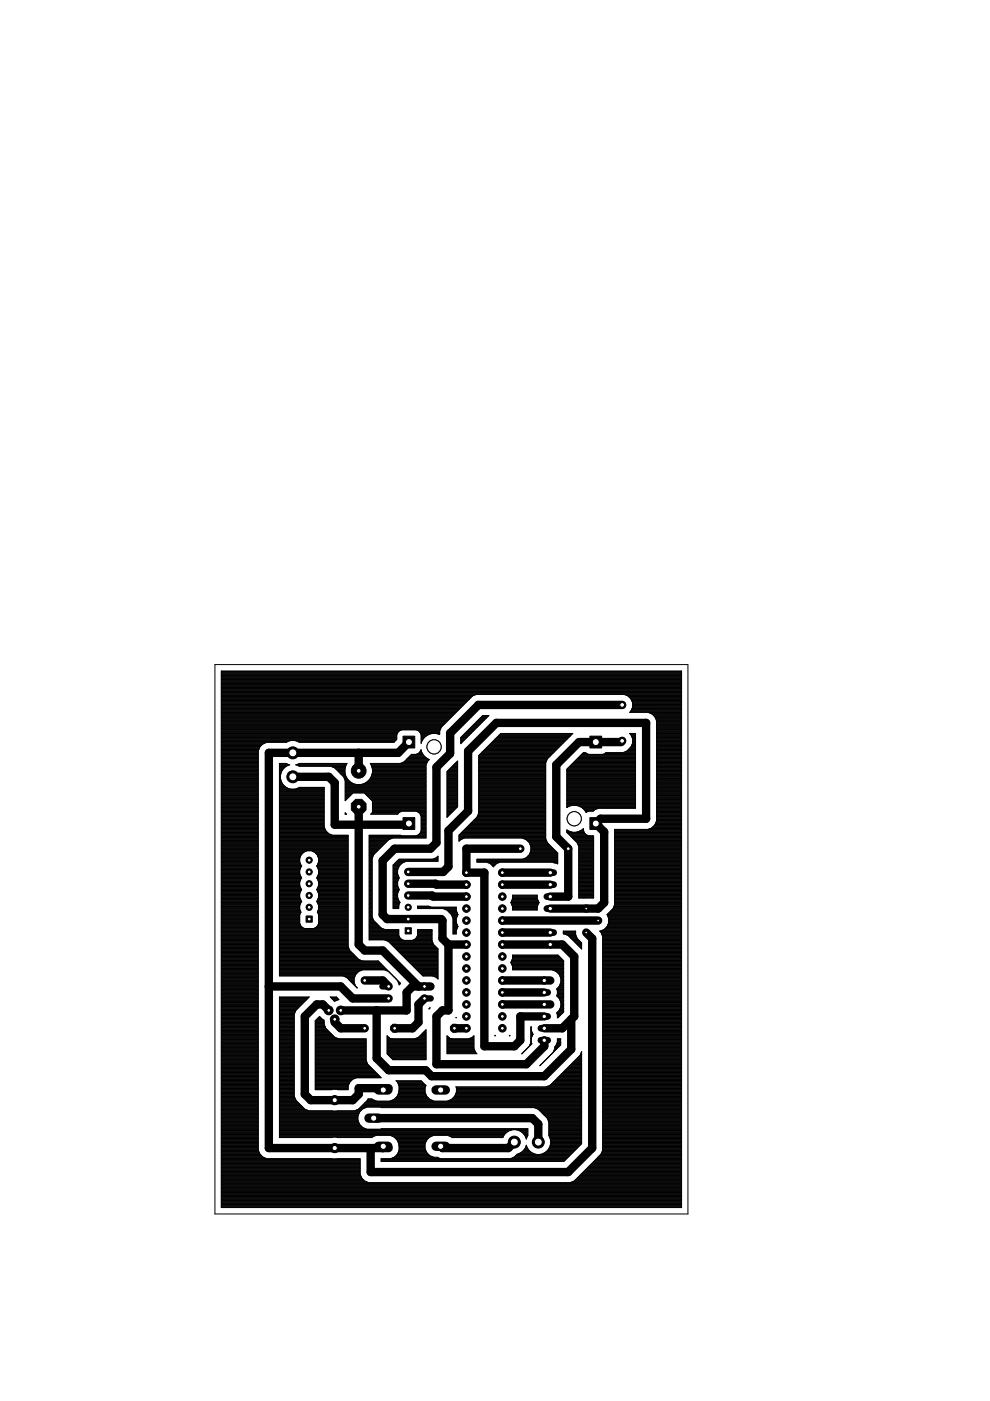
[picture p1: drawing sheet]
<svg xmlns="http://www.w3.org/2000/svg" width="210mm" height="297mm" viewBox="0 0 210 297" stroke-linecap="round" stroke-linejoin="round" font-family="sans-serif">
<g fill="none" stroke="#000" stroke-width="1.8">
<path d="M76.1 159.6v3.8M86.7 157.3l-2.3 2.3h-27.4v83.8h25.4M131.9 149.5h-30.5l-6 5.9v4.4l-2.9 2.9v16l-1.2 1.2h-7.6l-2.6 2.6v11.4l1 1h11.4l.3 .3v3.8l1.3 1.3M131.9 157.1l-.2 .2h-8.9l-4.9 4.9v15.2l2.6 2.5v10.2h-3.8M62.1 164.7h7.6l1.3 1.3v8.9h15.4l.3-.3M76.1 171v29.3l1.2 1.2h3.8l7.6 7.6M110.3 179.9h-11.4v5.1h3.8v36.8h6.4l1.2-1.2v-5.1h5.1M86.6 189.9h5l.2 .2h7.1M86.6 184.9h7.4l1.1-1.2v-7.6l4.2-4.1v-12.7l5.9-6h31.8v20.3h-9.7l-1 1 1.8 1.8v15l-1.3 1.2h-10.1M86.6 187.4l12.3 .2M106.5 187.6h10.2M106.5 185h10.2"/>
<path d="M106.5 197.7h10.2M106.5 195.2h20.3M124.3 197.7l1.3 1.3v44.4l-5.1 5.1h-41.9v-5.1M57 209.1h15.2l2.6 2.6h7.6M69.7 214.2l-1.3-1.2h-1.2l-2.6 2.5v16.5l1.3 1.3h8.9l1.3-1.3v-1.3h6.3M71 216.1v.6l1.2 1.3h5.1M77.3 207.9h3.8l1.3 1.2M79.9 214.2v10.2l2.5 2.5h7.8l1.3 1.3h23.9l5.7-5.7v-6.4M90 211.7l-1.3 1.3v3.7l-1.2 1.3h-3.8M91.3 209.1h-3.8l-1.3 1.3v3.8h-14M95.1 200.3h3.8M95.1 200.3v13.9h-1.3l-1.3 1.3v10.1h19.1l3.8-3.8v-1.2"/>
<path d="M96.4 218h2.5M106.5 200.3h12.7l2.6 2.5v12.7l-.7 .6M106.5 207.9h10.2M106.5 210.4h8.9M106.5 213h10.2M121.1 216.1l-1.9 1.9h-3.8M79.2 237.1h33.7l1.2 1.2v3.8M81.3 243l-.2 .4M109.1 242.1l-1.3 1.3h-14l-.4-.4"/>
</g>
<g fill="none" stroke="#000" stroke-width=".21">
<path d="M46.9 159.6h7.9M46.9 155.5h37.3M46.9 142.3h97.6v113.7h-97.6zM46.9 151.1h49.8M46.9 160h7.9M46.9 159.9h7.9M46.9 159.7h7.9M46.9 159.5h7.9M46.9 159.4h7.9M46.9 159.3h7.9M46.9 159.1h7.9M46.9 159h7.9"/>
<path d="M46.9 158.9h8M46.9 158.8h8M46.9 158.7h8.1M46.9 158.5h8.1M46.9 158.4h8.2M46.9 158.3h8.3M46.9 158.2h8.4M46.9 158.1h8.5M46.9 157.9h8.6M46.9 157.8h8.7M46.9 157.7h8.9M46.9 157.6h9.2"/>
<path d="M46.9 157.5h9.5M46.9 157.3h13.9M46.9 157.2h14.1M46.9 157.1h14.5M46.9 157h37M46.9 156.8h37.1M46.9 156.7h37.2M46.9 156.6h37.2M46.9 156.5h37.2M46.9 156.4h37.2M46.9 156.3h37.2M46.9 156.1h37.2"/>
<path d="M46.9 156h37.2M46.9 155.9h37.2M46.9 155.8h37.2M46.9 155.6h37.3M46.9 155.4h37.4M46.9 155.3h37.5M46.9 155.2h37.6M46.9 155h37.7M46.9 154.9h37.9M46.9 154.8h38.2M46.9 154.7h46.4M46.9 154.6h46.5"/>
<path d="M46.9 154.4h46.6M46.9 154.3h46.6M46.9 154.2h46.7M46.9 154.1h46.8M46.9 153.9h46.9M46.9 153.8h47M46.9 153.7h47.1M46.9 153.6h47.2M46.9 153.5h47.4M46.9 153.4h47.5M46.9 153.2h47.6M46.9 153.1h47.7"/>
<path d="M46.9 153h47.9M46.9 152.9h48M46.9 152.7h48.1M46.9 152.6h48.2M46.9 152.5h48.3M46.9 152.4h48.5M46.9 152.3h48.6M46.9 152.1h48.7M46.9 152h48.8M46.9 151.9h48.9M46.9 151.8h49.1M46.9 151.7h49.2"/>
<path d="M46.9 151.5h49.3M46.9 151.4h49.4M46.9 151.3h49.5M46.9 151.2h49.7M46.9 150.9h49.9M46.9 150.8h50M46.9 150.7h50.1M46.9 150.6h50.3M46.9 150.5h50.4M46.9 150.3h50.5M46.9 150.2h50.6M46.9 150.1h50.7"/>
<path d="M46.9 150h50.9M46.9 149.9h51M46.9 149.7h51.1M46.9 149.6h51.2M46.9 149.5h51.4M46.9 149.4h51.5M46.9 149.2h51.6M46.9 149.1h51.7M46.9 149h51.8M46.9 148.9h51.9M46.9 148.8h52.1M46.9 148.7h52.2"/>
<path d="M46.9 148.5h52.3M46.9 148.4h52.4M46.9 148.3h52.6M46.9 148.2h52.7M46.9 148h52.8M46.9 147.9h52.9M46.9 147.8h53M46.9 147.7h53.2M46.9 147.6h53.3M46.9 147.4h53.6M46.9 147.3h53.9M46.9 147.2h97.6"/>
<path d="M46.9 147.1h97.6M46.9 147h97.6M46.9 146.8h97.6M46.9 146.7h97.6M46.9 146.6h97.6M46.9 146.5h97.6M46.9 146.3h97.6M46.9 146.2h97.6M46.9 146.1h97.6M46.9 146h97.6M46.9 145.9h97.6M46.9 145.8h97.6"/>
<path d="M46.9 145.6h97.6M46.9 145.5h97.6M46.9 145.4h97.6M46.9 145.3h97.6M46.9 145.1h97.6M46.9 145h97.6M46.9 144.9h97.6M46.9 144.8h97.6M46.9 144.7h97.6M46.9 144.5h97.6M46.9 144.4h97.6M46.9 144.3h97.6"/>
<path d="M46.9 144.2h97.6M46.9 144.1h97.6M46.9 143.9h97.6M46.9 143.8h97.6M46.9 143.7h97.6M46.9 143.6h97.6M46.9 143.5h97.6M46.9 143.3h97.6M46.9 143.2h97.6M46.9 143.1h97.6M46.9 143h97.6M46.9 142.9h97.6"/>
<path d="M46.9 142.7h97.6M46.9 142.6h97.6M46.9 142.5h97.6M46.9 142.4h97.6M62.7 157.1h21.1M63.1 157.2h20.6M63.4 157.3h20.2M87.2 160h2.5M88.3 154.8h5M88.4 159.9h1.2M88.6 154.9h4.7M88.7 159.7h.9"/>
<path d="M88.8 155h4.4M88.8 159.6h.7M88.9 155.2h4.3M88.9 159.5h.5M89 155.3h4.2M89.1 159.4h.3M89.1 159.3h.2M89.1 155.4h4.1M89.2 155.5h4M89.2 159.1h.1M89.2 159h.1M89.2 155.6h2"/>
<path d="M89.3 155.8h1.5M89.3 157.6v-1.8l-.6-.9-.5-.2h-3l-.5 .2-.6 .9v1l-.6 .6h-20a2.44 2.44 0 0 0-2.8 0h-4.1l-.9 .3-.6 .6-.3 .9v84.7l.3 .8 .6 .6 .9 .4h13.9M89.3 157.6h.1M89.3 157.5h.1M89.3 157.3h.1M89.3 157.2h.1M89.3 157.1h.2M89.3 157h.3M89.3 156.8h.3M89.3 156.7h.4M89.3 156.6h.5M89.3 156.5h.6"/>
<path d="M89.3 156.4h.7M89.3 156.3h.8M89.3 156.1h1M89.3 156h1.1M89.3 155.9h1.3M89.8 156.6l-.5 1M91.7 155.5l-.7 .2-1.2 .9M92.9 155.6h.3M93.6 154.2l-.4 .8v.7l-.8-.2M97.7 157.6h.1M97.7 157.5h.2M97.7 157.3h.3"/>
<path d="M97.7 157.2h.4M97.7 157.1h.6M97.7 157h.7M97.7 156.8h.8M97.7 156.7h.9M97.7 156.6h1.1M97.7 156.5h1.2M97.7 156.4h1.3M97.8 156.3h1.3M97.9 156.1h1.3M98.1 156h1.3M98.2 155.9h1.3"/>
<path d="M98.3 155.8h1.3M98.4 155.6h1.3M98.6 155.5h1.2M98.7 155.4h1.3M98.8 155.3h1.3M98.9 155.2h1.3M99 155h1.3M99.1 154.9h1.3M99.3 154.8h1.3M99.4 154.7h1.3M99.5 154.6h1.3M99.5 148.2h.1"/>
<path d="M99.5 148.2l-5.9 6M99.6 154.4h1.3M99.8 154.3h1.2M99.9 154.2h1.3M100 154.1h1.3M100.1 153.9h1.3M100.2 147.6l.8-.4h31.4l.8 .4 .6 .6 .3 .8M100.2 147.6l-.7 .6M100.2 153.8h1.3M100.4 153.7h1.2M100.5 153.6h1.3M100.6 153.5h1.3"/>
<path d="M100.7 153.4h1.3M100.8 153.2h1.3M101 153.1h1.3M101.1 153h1.3M101.2 152.9h1.3M101.3 152.7h1.3M101.4 152.6h1.3M101.6 152.5h1.2M101.7 152.4h1.3M101.7 160h15.3M101.8 152.3h1.3M101.8 159.9h15.3"/>
<path d="M101.9 152.1h1.3M101.9 159.7h15.3M102 152h1.3M102.1 159.6h15.2M102.2 159.5h15.3M102.2 151.9h1.3M102.3 151.8h1.3M102.3 159.4h15.3M102.4 151.7h1.3l-6 6v-1.3zM102.4 159.3h15.3M102.6 159.1h15.2M102.7 159h15.2"/>
<path d="M102.8 158.9h15.2M102.9 158.8h15.3M103 158.7h15.3M103.1 158.5h15.3M103.3 158.4h15.2M103.4 158.3h15.3M103.5 158.2h15.3M103.6 158.1h15.3M103.8 157.9h15.2M103.9 157.8h15.2M104 157.7h15.3M104.1 157.6h15.3"/>
<path d="M104.2 157.5h15.3M104.4 157.3h15.2M104.5 157.2h15.2M104.6 157.1h15.2M104.7 157h15.3M104.8 156.8h15.3M104.9 156.7h15.3M105.1 156.6h15.2M105.2 156.5h15.3M105.3 156.4h15.3M105.4 156.3h15.3M105.6 156.1h15.2"/>
<path d="M105.7 156h15.2M105.8 155.9h15.3M105.9 155.8h15.3M106 155.6h15.3M123.3 160h11.4M123.4 159.9h1.2M123.5 159.7h.8M123.6 159.6h.6M123.7 159.6l-3.5 3.5M124.1 159.6l.7 .3h3l.7-.3M128 159.9h6.7M128.3 159.7h6.4"/>
<path d="M128.4 159.6h6.3M132.3 159.5h2.4M132.6 159.4h2.1M132.6 147.3h11.9M132.8 147.4h11.7M132.9 159.3h1.8M133 159.1h1.7M133.1 159h1.6M133.1 147.6h11.4M133.2 158.9h1.5M133.3 147.7h11.2M133.4 158.8h1.3"/>
<path d="M133.4 147.8h11.1M133.5 158.7h1.2M133.5 147.9h11M133.6 150.9h10.9M133.6 158.5h1.1M133.6 155.6h1.1M133.6 148h10.9M133.7 150.8h10.8M133.7 158.4h1M133.8 155.8h.9M133.8 148.2h10.7M133.8 158.3h.9"/>
<path d="M133.8 150.7h10.7M133.8 155.9h.9M133.8 148.3h10.7M133.9 150.6h10.6M133.9 158.2h.8M133.9 156h.8M133.9 148.4h10.6M133.9 158.1h.8M133.9 156.1h.8M133.9 150.5h10.6M133.9 148.5h10.6M134 157.9h.7"/>
<path d="M134 150.3h10.5M134 156.3h.7M134 148.7h10.5M134 150.2h10.5M134 157.8h.7M134 156.4h.7M134 148.8h10.5M134.1 157.7h.6M134.1 156.5h.6M134.1 150.1h10.4M134.1 148.9h10.4M134.1 150h10.4"/>
<path d="M134.1 156.6l-.6-1.1h1.2v15.9h-7.8l-1.1 .6h-1l-.5 .3-.8-1M134.1 156.6a2.63 2.63 0 0 1-2 3M134.1 149v.9l-.6 1.1 11 .1M134.1 157.6h.6M134.1 157.5h.6M134.1 157.3h.6M134.1 157.2h.6M134.1 157.1h.6M134.1 157h.6M134.1 156.8h.6M134.1 156.7h.6M134.1 156.6h.6"/>
<path d="M134.1 149.9h10.4M134.1 149.7h10.4M134.1 149.6h10.4M134.1 149.5h10.4M134.1 149.4h10.4M134.1 149.2h10.4M134.1 149.1h10.4M134.1 149h10.4M137.4 151l.9 .4 .6 .6M137.8 151.2h6.7M138 151.3h6.5M138.3 151.4h6.2"/>
<path d="M138.4 151.5h6.1M138.5 151.7h6M138.6 151.8h5.9M138.8 151.9h5.7M138.9 152l.3 .8v21.2l-.3 .9-.6 .6-.9 .3h-7.1v16M138.9 152h5.6M138.9 152.1h5.6M139 152.3h5.5M139 152.4h5.5M139.1 152.5h5.4M139.1 152.6h5.4M139.2 152.7h5.3"/>
<path d="M139.2 159.6h5.3M139.2 155.5h5.3M139.2 160h5.3M139.2 159.9h5.3M139.2 159.7h5.3M139.2 159.5h5.3M139.2 159.4h5.3M139.2 159.3h5.3M139.2 159.1h5.3M139.2 159h5.3M139.2 158.9h5.3M139.2 158.8h5.3"/>
<path d="M139.2 158.7h5.3M139.2 158.5h5.3M139.2 158.4h5.3M139.2 158.3h5.3M139.2 158.2h5.3M139.2 158.1h5.3M139.2 157.9h5.3M139.2 157.8h5.3M139.2 157.7h5.3M139.2 157.6h5.3M139.2 157.5h5.3M139.2 157.3h5.3"/>
<path d="M139.2 157.2h5.3M139.2 157.1h5.3M139.2 157h5.3M139.2 156.8h5.3M139.2 156.7h5.3M139.2 156.6h5.3M139.2 156.5h5.3M139.2 156.4h5.3M139.2 156.3h5.3M139.2 156.1h5.3M139.2 156h5.3M139.2 155.9h5.3"/>
<path d="M139.2 155.8h5.3M139.2 155.6h5.3M139.2 155.4h5.3M139.2 155.3h5.3M139.2 155.2h5.3M139.2 155h5.3M139.2 154.9h5.3M139.2 154.8h5.3M139.2 154.7h5.3M139.2 154.6h5.3M139.2 154.4h5.3M139.2 154.3h5.3"/>
<path d="M139.2 154.2h5.3M139.2 154.1h5.3M139.2 153.9h5.3M139.2 153.8h5.3M139.2 153.7h5.3M139.2 153.6h5.3M139.2 153.5h5.3M139.2 153.4h5.3M139.2 153.2h5.3M139.2 153.1h5.3M139.2 153h5.3M139.2 152.9h5.3"/>
<path d="M46.9 161.9h7.9M46.9 167.3h7.9M46.9 177.1h7.9M46.9 170.7h7.9M46.9 172.6h7.9M46.9 179.9h7.9M46.9 179.8h7.9M46.9 179.6h7.9M46.9 179.5h7.9M46.9 179.4h7.9M46.9 179.3h7.9M46.9 179.2h7.9"/>
<path d="M46.9 179h7.9M46.9 178.9h7.9M46.9 178.8h7.9M46.9 178.7h7.9M46.9 178.6h7.9M46.9 178.4h7.9M46.9 178.3h7.9M46.9 178.2h7.9M46.9 178.1h7.9M46.9 177.9h7.9M46.9 177.8h7.9M46.9 177.7h7.9"/>
<path d="M46.9 177.6h7.9M46.9 177.5h7.9M46.9 177.4h7.9M46.9 177.2h7.9M46.9 177h7.9M46.9 176.9h7.9M46.9 176.7h7.9M46.9 176.6h7.9M46.9 176.5h7.9M46.9 176.4h7.9M46.9 176.3h7.9M46.9 176.1h7.9"/>
<path d="M46.9 176h7.9M46.9 175.9h7.9M46.9 175.8h7.9M46.9 175.7h7.9M46.9 175.5h7.9M46.9 175.4h7.9M46.9 175.3h7.9M46.9 175.2h7.9M46.9 175h7.9M46.9 174.9h7.9M46.9 174.8h7.9M46.9 174.7h7.9"/>
<path d="M46.9 174.6h7.9M46.9 174.5h7.9M46.9 174.3h7.9M46.9 174.2h7.9M46.9 174.1h7.9M46.9 174h7.9M46.9 173.8h7.9M46.9 173.7h7.9M46.9 173.6h7.9M46.9 173.5h7.9M46.9 173.4h7.9M46.9 173.2h7.9"/>
<path d="M46.9 173.1h7.9M46.9 173h7.9M46.9 172.9h7.9M46.9 172.8h7.9M46.9 172.5h7.9M46.9 172.4h7.9M46.9 172.3h7.9M46.9 172.2h7.9M46.9 172h7.9M46.9 171.9h7.9M46.9 171.8h7.9M46.9 171.7h7.9"/>
<path d="M46.9 171.6h7.9M46.9 171.4h7.9M46.9 171.3h7.9M46.9 171.2h7.9M46.9 171.1h7.9M46.9 171h7.9M46.9 170.8h7.9M46.9 170.6h7.9M46.9 170.5h7.9M46.9 170.3h7.9M46.9 170.2h7.9M46.9 170.1h7.9"/>
<path d="M46.9 170h7.9M46.9 169.9h7.9M46.9 169.8h7.9M46.9 169.6h7.9M46.9 169.5h7.9M46.9 169.4h7.9M46.9 169.3h7.9M46.9 169.1h7.9M46.9 169h7.9M46.9 168.9h7.9M46.9 168.8h7.9M46.9 168.7h7.9"/>
<path d="M46.9 168.6h7.9M46.9 168.4h7.9M46.9 168.3h7.9M46.9 168.2h7.9M46.9 168.1h7.9M46.9 167.9h7.9M46.9 167.8h7.9M46.9 167.7h7.9M46.9 167.6h7.9M46.9 167.4h7.9M46.9 167.2h7.9M46.9 167.1h7.9"/>
<path d="M46.9 167h7.9M46.9 166.9h7.9M46.9 166.7h7.9M46.9 166.6h7.9M46.9 166.5h7.9M46.9 166.4h7.9M46.9 166.3h7.9M46.9 166.1h7.9M46.9 166h7.9M46.9 165.9h7.9M46.9 165.8h7.9M46.9 165.7h7.9"/>
<path d="M46.9 165.5h7.9M46.9 165.4h7.9M46.9 165.3h7.9M46.9 165.2h7.9M46.9 165.1h7.9M46.9 164.9h7.9M46.9 164.8h7.9M46.9 164.7h7.9M46.9 164.6h7.9M46.9 164.4h7.9M46.9 164.3h7.9M46.9 164.2h7.9"/>
<path d="M46.9 164.1h7.9M46.9 164h7.9M46.9 163.9h7.9M46.9 163.7h7.9M46.9 163.6h7.9M46.9 163.5h7.9M46.9 163.4h7.9M46.9 163.2h7.9M46.9 163.1h7.9M46.9 163h7.9M46.9 162.9h7.9M46.9 162.8h7.9"/>
<path d="M46.9 162.6h7.9M46.9 162.5h7.9M46.9 162.4h7.9M46.9 162.3h7.9M46.9 162.2h7.9M46.9 162h7.9M46.9 161.8h7.9M46.9 161.7h7.9M46.9 161.5h7.9M46.9 161.4h7.9M46.9 161.3h7.9M46.9 161.2h7.9"/>
<path d="M46.9 161.1h7.9M46.9 161h7.9M46.9 160.8h7.9M46.9 160.7h7.9M46.9 160.6h7.9M46.9 160.5h7.9M46.9 160.3h7.9M46.9 160.2h7.9M46.9 160.1h7.9M59.2 177.1h14.6v23.6l.3 .8 2 1.9 .8 .4M59.2 167.3h9.5M59.2 170.7h9.5"/>
<path d="M59.2 172.6h9.5M59.2 179.9h14.6M59.2 179.8h14.6M59.2 179.6h14.6M59.2 179.5h14.6M59.2 179.4h14.6M59.2 179.3h14.6M59.2 179.2h14.6M59.2 179h14.6M59.2 178.9h14.6M59.2 178.8h14.6M59.2 178.7h14.6"/>
<path d="M59.2 178.6h14.6M59.2 178.4h14.6M59.2 178.3h14.6M59.2 178.2h14.6M59.2 178.1h14.6M59.2 177.9h14.6M59.2 177.8h14.6M59.2 177.7h14.6M59.2 177.6h14.6M59.2 177.5h14.6M59.2 177.4h14.6M59.2 177.2h14.6"/>
<path d="M59.2 177h11.1M59.2 176.9h10.8M59.2 176.7h10.5M59.2 176.6h10.4M59.2 176.5h10.2M59.2 176.4h10.1M59.2 176.3h10M59.2 176.1h9.9M59.2 176h9.8M59.2 175.9h9.8M59.2 175.8h9.7M59.2 175.7h9.7"/>
<path d="M59.2 175.5h9.6M59.2 175.4h9.6M59.2 175.3h9.5M59.2 175.2h9.5M59.2 175h9.5M59.2 174.9h9.5M59.2 174.8h9.5M59.2 174.7h9.5M59.2 174.6h9.5M59.2 174.5h9.5M59.2 174.3h9.5M59.2 174.2h9.5"/>
<path d="M59.2 174.1h9.5M59.2 174h9.5M59.2 173.8h9.5M59.2 173.7h9.5M59.2 173.6h9.5M59.2 173.5h9.5M59.2 173.4h9.5M59.2 173.2h9.5M59.2 173.1h9.5M59.2 173h9.5M59.2 172.9h9.5M59.2 172.8h9.5"/>
<path d="M59.2 172.5h9.5M59.2 172.4h9.5M59.2 172.3h9.5M59.2 172.2h9.5M59.2 172h9.5M59.2 171.9h9.5M59.2 171.8h9.5M59.2 171.7h9.5M59.2 171.6h9.5M59.2 171.4h9.5M59.2 171.3h9.5M59.2 171.2h9.5"/>
<path d="M59.2 171.1h9.5M59.2 171h9.5M59.2 170.8h9.5M59.2 170.6h9.5M59.2 170.5h9.5M59.2 170.3h9.5M59.2 170.2h9.5M59.2 170.1h9.5M59.2 170h9.5M59.2 169.9h9.5M59.2 169.8h9.5M59.2 169.6h9.5"/>
<path d="M59.2 169.5h9.5M59.2 169.4h9.5M59.2 169.3h9.5M59.2 169.1h9.5M59.2 169h9.5M59.2 168.9h9.5M59.2 168.8h9.5M59.2 168.7h9.5M59.2 168.6h9.5M59.2 168.4h9.5M59.2 168.3h9.5M59.2 168.2h9.5"/>
<path d="M59.2 168.1h9.5M59.2 167.9h9.5M59.2 167.8h9.5M59.2 167.7h9.5M59.2 167.6h9.5M59.2 167.4h9.5M59.2 167.2h2.1M59.2 167.1h1.8M59.2 167h1.6M59.2 166.9h1.4M59.2 166.7h1.2M59.2 166.6h1.1"/>
<path d="M59.2 166.5h1M59.2 166.4h.8M59.2 166.3h.7M59.2 166.1h.7M59.2 166h.6M59.2 165.9h.5M59.2 165.8h.5M59.2 165.7h.4M59.2 165.5h.4M59.2 165.4h.4M59.2 165.3h.3M59.2 165.2h.3"/>
<path d="M59.2 165.1h.3M59.2 164.9h.3M59.2 164.8h.3M59.2 164.7h.3M59.2 164.6h.3M59.2 164.4h.3M59.2 164.3h.3M59.2 164.2h.3M59.2 164.1h.3M59.2 164h.4M59.2 163.9h.4M59.2 163.7h.4"/>
<path d="M59.2 163.6h.5M59.2 163.5h.6M59.2 163.4h.6M59.2 163.2h.7M59.2 163.1h.8M59.2 163h.9M59.2 162.9h1M59.2 162.8h1.1M59.2 162.6h1.2M59.2 162.5h1.4M59.2 162.4h1.6M59.2 162.3h1.8"/>
<path d="M59.2 162.2h2.2M59.2 162h1.8M59.5 165.1a2.67 2.67 0 0 0 2.2 2.2M60.7 161.9l.7 .3-.3 .1M60.8 161.9h-1.6v45h16.1M61.1 162.3a2.65 2.65 0 0 0-1.6 2.8M62.4 167.3l1.1-.4h5.2v8.4M62.8 162.2h10.6M62.8 167.2h5.9M63.1 162.3h10.2M63.1 162h10.4M63.2 167.1h5.5"/>
<path d="M63.3 162.4h10M63.4 161.9h10.2a2.94 2.94 0 0 0 .7 3.9M63.4 167h5.3M63.5 161.9l-.8 .3 .8 .3h6.6l.9 .3 1.9 1.9M68.7 175.3l.4 .8M69.1 176.1l.6 .7 .8 .3M70.3 162.5h3M70.5 162.6h2.7M70.8 162.8h2.4M71 162.9h2.2M71.2 163h1.9M71.3 163.1h1.8"/>
<path d="M71.4 163.2h1.7M71.5 163.4h1.6M71.6 163.5h1.5M71.8 163.6h1.3M71.9 163.7h1.2M72 163.9h1.1M72.1 164h1.1M72.2 164.1h1M72.3 164.2h.9M72.5 164.3h.8M72.6 164.4h.7M72.7 164.6h.6"/>
<path d="M72.8 164.7h.6M72.9 164.7l.3 .8M72.9 164.8h.6M73 164.9h.5M73 165.1h.6M73 165.2h.7M73.1 165.3h.7M73.2 165.4h.7M73.2 167.3h17.1M73.2 169.8l1.6-1.7h2.5l1.7 1.7v2.5l-.4 .3h5.7l.4-.4 .5-.2h3l.5 .2 .6 .9v3M73.2 172.3l.3 .3h-.3zM73.2 165.5v4.3"/>
<path d="M73.2 172.5h.2M73.2 172.4h.1M73.2 169.8h.1M73.2 169.6h.1M73.2 169.5h.2M73.2 169.4h.4M73.2 169.3h.5M73.2 169.1h.6M73.2 169h.7M73.2 168.9h.9M73.2 168.8h1M73.2 168.7h1.1"/>
<path d="M73.2 168.6h1.2M73.2 168.4h1.3M73.2 168.3h1.5M73.2 168.2h1.6M73.2 168.1h17.1M73.2 167.9h17.1M73.2 167.8h17.1M73.2 167.7h17.1M73.2 167.6h17.1M73.2 167.4h17.1M73.2 167.2h17.1M73.2 167.1h17.1"/>
<path d="M73.2 167h17.1M73.2 166.9h17.1M73.2 166.7h17.1M73.2 166.6h17.1M73.2 166.5h17.1M73.2 166.4h17.1M73.2 166.3h2.1M73.2 166.1h1.7M73.2 166h1.5M73.2 165.9h1.3M73.2 165.8h1.1M73.2 165.7h.9"/>
<path d="M73.2 165.5h.8M74.3 165.8a2.98 2.98 0 0 0 3.5 0M76.8 166.3h13.5M77.2 166.1h13.1M77.3 168.2h13M77.4 166h12.9M77.4 168.3h12.9M77.6 168.4h12.7M77.6 165.9h12.7M77.7 168.6h12.6M77.8 168.7h12.5M77.8 165.8h12.5"/>
<path d="M77.9 168.8h12.4M78 165.7h12.3M78 168.9h12.3M78.1 165.5h12.2M78.1 169h12.2M78.2 165.4h12.1M78.3 179.9h2.3M78.3 179.8h2.4M78.3 179.6h2.5M78.3 179.5h2.6M78.3 179.4h2.7M78.3 179.3h2.9"/>
<path d="M78.3 179.2h3M78.3 179h3.1M78.3 178.9h3.2M78.3 178.8h3.3M78.3 178.7h3.5M78.3 178.6h3.6M78.3 178.4h3.7M78.3 178.3h3.8M78.3 178.2h4M78.3 178.1h4.1M78.3 177.9h4.3M78.3 177.8h4.6"/>
<path d="M78.3 177.7h4.9M78.3 177.6h12M78.3 177.5h12M78.3 177.4h12M78.3 177.2h12M78.3 169.1h12M78.3 165.3h12M78.4 169.3h11.9M78.4 165.2h11.9M78.5 165.1h11.8M78.5 169.4h11.8M78.5 164.9h11.8"/>
<path d="M78.6 164.8h11.7M78.6 162h11.8M78.6 169.5h11.7M78.7 162.2h11.6M78.7 172.5h5.7M78.7 164.7h11.6M78.7 162.3h11.6M78.8 169.6h11.5M78.8 164.6h11.5M78.8 162.4h11.5M78.8 164.4h11.5M78.8 172.4h5.7"/>
<path d="M78.8 164.3h11.5M78.8 162.5h11.5M78.8 162.6h11.5M78.9 169.8h11.4M78.9 164.2h11.4M78.9 164.1h11.4M78.9 162.8h11.4M78.9 162.9h11.4M78.9 172.3h5.7M78.9 164h11.4M79 163.9h11.3M79 163h11.3"/>
<path d="M79 170.7h11.3M79 172.2h5.8M79 172h6.1M79 171.9h11.3M79 171.8h11.3M79 171.7h11.3M79 171.6h11.3M79 171.4h11.3M79 171.3h11.3M79 171.2h11.3M79 171.1h11.3M79 171h11.3"/>
<path d="M79 170.8h11.3M79 170.6h11.3M79 170.5h11.3M79 170.3h11.3M79 170.2h11.3M79 170.1h11.3M79 170h11.3M79 169.9h11.3M79 163.7h11.3M79 163.6h11.3M79 163.5h11.3M79 163.4h11.3"/>
<path d="M79 163.2h11.3M79 163.1h11.3M81.8 178.7l-2.6 2.5M85 161.8h5.5M85.3 161.7h5.3M85.6 161.5h5M85.8 161.4h4.8M85.9 161.3h4.8M86 161.2h4.9M86.1 161.1h4.9M86.3 161h4.5M86.4 160.8h4.2"/>
<path d="M86.5 160.7h3.9M86.6 160.6h3.7M86.7 160.5h3.4M86.9 160.3h3.1M87 160.2h2.9M87.1 160.1h2.7M88.3 172h2M88.5 177.1h1.8M88.6 172.2h1.7M88.7 177l-.5 .2-9.9-.1v22.2h7.2M88.7 177h1.6M88.8 172.3h1.5"/>
<path d="M88.9 176.9h1.4M88.9 172.4h1.4M89 176.7h1.3M89 172.5h1.3M89.1 176.6l-.4 .4M89.1 176.6h1.2M89.1 172.6h1.2M89.2 176.5h1.1M89.2 172.8h1.1M89.2 176.4h1.1M89.2 172.9h1.1M89.2 176.3h1.1"/>
<path d="M89.3 173h1M89.3 176.1l-.2 .5M89.3 176.1h1M89.3 176h1M89.3 175.9h1M89.3 175.8h1M89.3 175.7h1M89.3 175.5h1M89.3 175.4h1M89.3 175.3h1M89.3 175.2h1M89.3 175h1"/>
<path d="M89.3 174.9h1M89.3 174.8h1M89.3 174.7h1M89.3 174.6h1M89.3 174.5h1M89.3 174.3h1M89.3 174.2h1M89.3 174.1h1M89.3 174h1M89.3 173.8h1M89.3 173.7h1M89.3 173.6h1"/>
<path d="M89.3 173.5h1M89.3 173.4h1M89.3 173.2h1M89.3 173.1h1M89.8 160.1l.5 .5 .7 .4-.3 .4-.4 .8v15.5h-7.1l-.8 .4-.6 .6M89.8 160.1l-.5-1.1-.6 .7-.5 .2h-.9l-1.6 1.6-.8 .4M90.4 161.9h-11.9a2.88 2.88 0 0 1-.7 3.9M94.8 167.3h2.2M94.8 170.7h2.2M94.8 172.6h.6M94.8 173.2h.1M94.8 173.1h.1"/>
<path d="M94.8 173h.3M94.8 172.9h.4M94.8 172.8h.5M94.8 172.5h.7M94.8 172.4h.9M94.8 172.3h1M94.8 172.2h1.1M94.8 172h1.2M94.8 171.9h1.3M94.8 171.8h1.5M94.8 171.7h1.6M94.8 171.6h1.7"/>
<path d="M94.8 171.4h1.8M94.8 171.3h1.9M94.8 171.2h2.1M94.8 171.1h2.2M94.8 171h2.2M94.8 170.8h2.2M94.8 170.6h2.2M94.8 170.5h2.2M94.8 170.3h2.2M94.8 170.2h2.2M94.8 170.1h2.2M94.8 170h2.2"/>
<path d="M94.8 169.9h2.2M94.8 169.8h2.2M94.8 169.6h2.2M94.8 169.5h2.2M94.8 169.4h2.2M94.8 169.3h2.2M94.8 169.1h2.2M94.8 169h2.2M94.8 168.9h2.2M94.8 168.8h2.2M94.8 168.7h2.2M94.8 168.6h2.2"/>
<path d="M94.8 168.4h2.2M94.8 168.3h2.2M94.8 168.2h2.2M94.8 168.1h2.2M94.8 167.9h2.2M94.8 167.8h2.2M94.8 167.7h2.2M94.8 167.6h2.2M94.8 167.4h2.2M94.8 167.2h2.2M94.8 167.1h2.2M94.8 167h2.2"/>
<path d="M94.8 166.9h2.2M94.8 166.7h2.2M94.8 166.6h2.2M94.8 166.5h2.2M94.8 166.4h2.2M94.8 166.3h2.2M94.8 166.1h2.2M94.8 166h2.2M94.8 165.9h2.2M94.8 165.8h2.2M94.8 165.7h2.2M94.8 165.5h2.2"/>
<path d="M94.8 165.4h2.2M94.8 165.3h2.2M94.8 165.2h2.2M94.8 165.1h2.2M94.8 164.9h2.2M94.8 164.8h2.2M94.8 164.7h2.2M94.8 164.6h2.2M94.8 164.4h2.2M94.8 164.3h2.2M94.8 164.2h2.2M94.8 164.1h2.2"/>
<path d="M94.8 164h2.2M94.8 163.9h2.2M94.8 163.7h2.2M94.8 163.6h2.2M94.9 163.5h2.1M95 163.4h2M95.1 163.2h1.9M95.2 163.1h1.8M95.4 163h1.6M95.5 162.9h1.5M95.6 162.8h1.4M95.7 162.6h1.3"/>
<path d="M95.9 162.5h1.1M96 162.4h1M96.1 162.3h.9M96.2 162.2h.8M96.3 162h.7M96.5 161.9h.5M96.6 161.8h.4M96.7 161.7h.3M96.7 161.6l.3-.2v9.6l-2.2 2.3v-9.7zM96.8 161.5h.2M96.9 161.4h.1M97.3 177.1h18.4"/>
<path d="M97.3 178.3h.1M97.3 178.2h.2M97.3 178.1h.3M97.3 177.9h.6M97.3 177.8h.8M97.3 177.7h1.1M97.3 177.6h18.4M97.3 177.5h18.4M97.3 177.4h18.4M97.3 177.2h18.4M97.4 177h18.3M97.5 176.9h18.2"/>
<path d="M97.6 176.7h18.1M97.7 176.6h18M97.9 176.5h17.8M98 176.4h17.7M98.1 176.3h17.6M98.2 176.1h17.5M98.4 176h17.3M98.5 175.9h17.2M98.6 175.8h17.1M98.7 175.7h17M98.8 175.5h16.9M99 175.4h16.7"/>
<path d="M99.1 175.3h16.6M99.2 175.2h16.5M99.3 175h16.4M99.4 174.9h16.3M99.6 174.8h16.1M99.7 174.7h16M99.8 174.6h15.9M99.9 174.5h15.8M100 174.3h15.7M100.2 174.2h15.5M100.3 174.1h15.4M100.4 174h15.3"/>
<path d="M100.6 173.7h15.1M100.8 173.6h14.9M100.9 173.5h14.8M101 173.4h14.7M101.1 173.2h14.6M101.2 173.2l-3.9 3.9v1.3l1.1-.7h12.4l.8 .4 .6 .6M101.2 173.1h14.5M101.2 173h14.5M101.3 172.9h14.4M101.3 172.8h14.4M101.4 172.6h14.3M101.4 172.5h14.3"/>
<path d="M101.5 172.4v-12.2l4.7-4.7h15.2l-5.3 5.4-.4 .8v16.1M101.5 161.9h14.2M101.5 167.3h14.2M101.5 170.7h14.2M101.5 172.4l-.3 .8M101.5 172.4h14.2M101.5 172.3h14.2M101.5 172.2h14.2M101.5 172h14.2M101.5 171.9h14.2M101.5 171.8h14.2M101.5 171.7h14.2"/>
<path d="M101.5 171.6h14.2M101.5 171.4h14.2M101.5 171.3h14.2M101.5 171.2h14.2M101.5 171.1h14.2M101.5 171h14.2M101.5 170.8h14.2M101.5 170.6h14.2M101.5 170.5h14.2M101.5 170.3h14.2M101.5 170.2h14.2M101.5 170.1h14.2"/>
<path d="M101.5 170h14.2M101.5 169.9h14.2M101.5 169.8h14.2M101.5 169.6h14.2M101.5 169.5h14.2M101.5 169.4h14.2M101.5 169.3h14.2M101.5 169.1h14.2M101.5 169h14.2M101.5 168.9h14.2M101.5 168.8h14.2M101.5 168.7h14.2"/>
<path d="M101.5 168.6h14.2M101.5 168.4h14.2M101.5 168.3h14.2M101.5 168.2h14.2M101.5 168.1h14.2M101.5 167.9h14.2M101.5 167.8h14.2M101.5 167.7h14.2M101.5 167.6h14.2M101.5 167.4h14.2M101.5 167.2h14.2M101.5 167.1h14.2"/>
<path d="M101.5 167h14.2M101.5 166.9h14.2M101.5 166.7h14.2M101.5 166.6h14.2M101.5 166.5h14.2M101.5 166.4h14.2M101.5 166.3h14.2M101.5 166.1h14.2M101.5 166h14.2M101.5 165.9h14.2M101.5 165.8h14.2M101.5 165.7h14.2"/>
<path d="M101.5 165.5h14.2M101.5 165.4h14.2M101.5 165.3h14.2M101.5 165.2h14.2M101.5 165.1h14.2M101.5 164.9h14.2M101.5 164.8h14.2M101.5 164.7h14.2M101.5 164.6h14.2M101.5 164.4h14.2M101.5 164.3h14.2M101.5 164.2h14.2"/>
<path d="M101.5 164.1h14.2M101.5 164h14.2M101.5 163.9h14.2M101.5 163.7h14.2M101.5 163.6h14.2M101.5 163.5h14.2M101.5 163.4h14.2M101.5 163.2h14.2M101.5 163.1h14.2M101.5 163h14.2M101.5 162.9h14.2M101.5 162.8h14.2"/>
<path d="M101.5 162.6h14.2M101.5 162.5h14.2M101.5 162.4h14.2M101.5 162.3h14.2M101.5 162.2h14.2M101.5 162h14.2M101.5 161.8h14.2M101.5 161.7h14.2M101.5 161.5h14.3M101.5 161.4h14.3M101.5 161.3h14.4M101.5 161.2h14.4"/>
<path d="M101.5 161.1h14.5M101.5 161h14.5M101.5 160.8h14.6M101.5 160.7h14.7M101.5 160.6h14.9M101.5 160.5h15M101.5 160.3h15.1M101.5 160.2h15.2M101.6 160.1h15.2M110.8 177.7h4.9M111.1 177.8h4.6M111.4 177.9h4.4"/>
<path d="M111.6 178.1h4.2M111.7 178.2h4.1M111.9 178.3h4M112 178.4h4M112.1 178.6h3.9M112.2 178.7l.4 .8v.9M112.2 178.7h3.9M112.3 178.8h3.9M112.3 178.9h4M112.4 179h4M112.4 179.2h4.1M112.5 179.3h4.2"/>
<path d="M112.5 179.4h4.3M112.6 179.9h4.7M112.6 179.8h4.5M112.6 179.6h4.4M112.6 179.5h4.3M115.7 173.8l-15.2 .1M115.7 177.8l.4 .9M116.1 178.7l2.1 2.2M120.2 167.3h14.5M120.2 170.7h14.5M120.2 163.1v8.1M120.2 176.4h1"/>
<path d="M120.2 176.3h.5M120.2 176.1h.3M120.2 176h.1M120.2 171.2h.1M120.2 171.1h.2M120.2 171h.4M120.2 170.8h.8M120.2 170.6h14.5M120.2 170.5h14.5M120.2 170.3h14.5M120.2 170.2h14.5M120.2 170.1h14.5"/>
<path d="M120.2 170h14.5M120.2 169.9h14.5M120.2 169.8h14.5M120.2 169.6h14.5M120.2 169.5h14.5M120.2 169.4h14.5M120.2 169.3h14.5M120.2 169.1h14.5M120.2 169h14.5M120.2 168.9h14.5M120.2 168.8h14.5M120.2 168.7h14.5"/>
<path d="M120.2 168.6h14.5M120.2 168.4h14.5M120.2 168.3h14.5M120.2 168.2h14.5M120.2 168.1h14.5M120.2 167.9h14.5M120.2 167.8h14.5M120.2 167.7h14.5M120.2 167.6h14.5M120.2 167.4h14.5M120.2 167.2h14.5M120.2 167.1h14.5"/>
<path d="M120.2 167h14.5M120.2 166.9h14.5M120.2 166.7h14.5M120.2 166.6h14.5M120.2 166.5h14.5M120.2 166.4h14.5M120.2 166.3h14.5M120.2 166.1h14.5M120.2 166h14.5M120.2 165.9h14.5M120.2 165.8h14.5M120.2 165.7h14.5"/>
<path d="M120.2 165.5h14.5M120.2 165.4h14.5M120.2 165.3h14.5M120.2 165.2h14.5M120.2 165.1h14.5M120.2 164.9h14.5M120.2 164.8h14.5M120.2 164.7h14.5M120.2 164.6h14.5M120.2 164.4h14.5M120.2 164.3h14.5M120.2 164.2h14.5"/>
<path d="M120.2 164.1h14.5M120.2 164h14.5M120.2 163.9h14.5M120.2 163.7h14.5M120.2 163.6h14.5M120.2 163.5h14.5M120.2 163.4h14.5M120.2 163.2h14.5M120.2 163.1h14.5M120.2 176.5h3.7M120.3 163h14.4M120.3 176.6h3.6"/>
<path d="M120.4 162.9h14.3M120.4 176.7h3.7M120.5 162.8h14.2M120.6 176.9h3.6M120.6 162.6h14.1M120.6 170.9l-.4 .3M120.7 177h3.6M120.8 162.5h13.9M120.8 177.1h3.8M120.9 162.4h13.8M120.9 177.2h4.9M121 162.3h13.7"/>
<path d="M121.1 177.4h4.8M121.1 162.2h13.6M121.2 177.5h4.7M121.2 162h13.5M121.3 177.6h4.6M121.3 161.9h13.4M121.4 170.8l-.8 .1M121.4 177.7h4.5M121.5 161.8h13.2M121.5 177.8h4.4M121.6 161.7h13.1M121.6 177.9h4.3"/>
<path d="M121.7 161.5h13M121.8 178.1h4.1M121.8 161.4h12.9M121.9 178.2h4M122 161.3h12.7M122 178.3h3.9M122.1 161.2h12.6M122.1 170.8l.8 .1M122.1 178.4h3.8M122.2 161.1h12.5M122.3 178.6h3.6M122.3 176.4h1.5"/>
<path d="M122.3 161h12.4M122.4 178.7h3.5M122.4 178.8h3.5M122.4 160.8h12.3M122.5 178.9h3.4M122.5 170.8h12.2M122.5 179h3.4M122.6 160.7h12.1M122.6 179.2h3.3M122.6 179.3h3.3M122.7 179.4h3.2M122.7 160.6h12"/>
<path d="M122.7 179.9h3.2M122.7 179.8h3.2M122.7 179.6h3.2M122.7 179.5h3.2M122.8 176.3h1M122.8 160.5h11.9M122.9 170.9l.6 .4M122.9 171h11.8M122.9 160.3h11.8M123 176.1h.7M123 160.2h11.7M123.1 171.1h11.6"/>
<path d="M123.2 160.1h11.5M123.2 176h.5M123.3 171.2h11.4M123.4 175.9h.3M123.5 171.3h11.2M123.6 175.8h.1M123.6 171.4h3.1M123.7 175.7h.1M123.7 175.6a2.71 2.71 0 0 1-3.5 .4v.5l2.2 2.2M123.7 175.6v.5M123.7 176.1l.2 .5M123.7 171.6h2.7"/>
<path d="M123.9 171.7h2.2M123.9 176.6l.4 .4M124 171.8h2M124.1 171.9h1.7M124.1 172h.6M124.2 172.2h.2M124.3 177l.5 .2 1.1 .1v13.1h-3.2v-10.9l-.3-.8M130.3 177.1h14.2M130.3 179.9h14.2M130.3 179.8h14.2M130.3 179.6h14.2M130.3 179.5h14.2"/>
<path d="M130.3 179.4h14.2M130.3 179.3h14.2M130.3 179.2h14.2M130.3 179h14.2M130.3 178.9h14.2M130.3 178.8h14.2M130.3 178.7h14.2M130.3 178.6h14.2M130.3 178.4h14.2M130.3 178.3h14.2M130.3 178.2h14.2M130.3 178.1h14.2"/>
<path d="M130.3 177.9h14.2M130.3 177.8h14.2M130.3 177.7h14.2M130.3 177.6h14.2M130.3 177.5h14.2M130.3 177.4h14.2M130.3 177.2h14.2M130.3 177h14.2M130.3 176.9h14.2M130.3 176.7h14.2M130.3 176.6h14.2M130.3 176.5h14.2"/>
<path d="M130.3 176.4h14.2M130.3 176.3h14.2M130.3 176.1h14.2M130.3 176h14.2M130.3 175.9h14.2M137.5 175.8h7M137.8 175.7h6.7M138.1 175.5h6.4M138.3 175.4h6.2M138.4 175.3h6.1M138.6 175.2h5.9M138.7 175h5.8"/>
<path d="M138.8 174.9h5.7M138.9 174.8h5.6M138.9 174.7h5.6M139 174.6h5.5M139 174.5h5.5M139.1 174.3h5.4M139.1 174.2h5.4M139.2 174.1h5.3M139.2 161.9h5.3M139.2 167.3h5.3M139.2 170.7h5.3M139.2 172.6h5.3"/>
<path d="M139.2 174h5.3M139.2 173.8h5.3M139.2 173.7h5.3M139.2 173.6h5.3M139.2 173.5h5.3M139.2 173.4h5.3M139.2 173.2h5.3M139.2 173.1h5.3M139.2 173h5.3M139.2 172.9h5.3M139.2 172.8h5.3M139.2 172.5h5.3"/>
<path d="M139.2 172.4h5.3M139.2 172.3h5.3M139.2 172.2h5.3M139.2 172h5.3M139.2 171.9h5.3M139.2 171.8h5.3M139.2 171.7h5.3M139.2 171.6h5.3M139.2 171.4h5.3M139.2 171.3h5.3M139.2 171.2h5.3M139.2 171.1h5.3"/>
<path d="M139.2 171h5.3M139.2 170.8h5.3M139.2 170.6h5.3M139.2 170.5h5.3M139.2 170.3h5.3M139.2 170.2h5.3M139.2 170.1h5.3M139.2 170h5.3M139.2 169.9h5.3M139.2 169.8h5.3M139.2 169.6h5.3M139.2 169.5h5.3"/>
<path d="M139.2 169.4h5.3M139.2 169.3h5.3M139.2 169.1h5.3M139.2 169h5.3M139.2 168.9h5.3M139.2 168.8h5.3M139.2 168.7h5.3M139.2 168.6h5.3M139.2 168.4h5.3M139.2 168.3h5.3M139.2 168.2h5.3M139.2 168.1h5.3"/>
<path d="M139.2 167.9h5.3M139.2 167.8h5.3M139.2 167.7h5.3M139.2 167.6h5.3M139.2 167.4h5.3M139.2 167.2h5.3M139.2 167.1h5.3M139.2 167h5.3M139.2 166.9h5.3M139.2 166.7h5.3M139.2 166.6h5.3M139.2 166.5h5.3"/>
<path d="M139.2 166.4h5.3M139.2 166.3h5.3M139.2 166.1h5.3M139.2 166h5.3M139.2 165.9h5.3M139.2 165.8h5.3M139.2 165.7h5.3M139.2 165.5h5.3M139.2 165.4h5.3M139.2 165.3h5.3M139.2 165.2h5.3M139.2 165.1h5.3"/>
<path d="M139.2 164.9h5.3M139.2 164.8h5.3M139.2 164.7h5.3M139.2 164.6h5.3M139.2 164.4h5.3M139.2 164.3h5.3M139.2 164.2h5.3M139.2 164.1h5.3M139.2 164h5.3M139.2 163.9h5.3M139.2 163.7h5.3M139.2 163.6h5.3"/>
<path d="M139.2 163.5h5.3M139.2 163.4h5.3M139.2 163.2h5.3M139.2 163.1h5.3M139.2 163h5.3M139.2 162.9h5.3M139.2 162.8h5.3M139.2 162.6h5.3M139.2 162.5h5.3M139.2 162.4h5.3M139.2 162.3h5.3M139.2 162.2h5.3"/>
<path d="M139.2 162h5.3M139.2 161.8h5.3M139.2 161.7h5.3M139.2 161.5h5.3M139.2 161.4h5.3M139.2 161.3h5.3M139.2 161.2h5.3M139.2 161.1h5.3M139.2 161h5.3M139.2 160.8h5.3M139.2 160.7h5.3M139.2 160.6h5.3"/>
<path d="M139.2 160.5h5.3M139.2 160.3h5.3M139.2 160.2h5.3M139.2 160.1h5.3M46.9 192.3h7.9M46.9 197.4h7.9M46.9 180.4h7.9M46.9 182.2h7.9M46.9 190.4h7.9M46.9 197.1h7.9M46.9 199.3h7.9M46.9 189.8h7.9"/>
<path d="M46.9 182.8h7.9M46.9 199.9h7.9M46.9 199.8h7.9M46.9 199.7h7.9M46.9 199.5h7.9M46.9 199.4h7.9M46.9 199.2h7.9M46.9 199.1h7.9M46.9 198.9h7.9M46.9 198.8h7.9M46.9 198.7h7.9M46.9 198.6h7.9"/>
<path d="M46.9 198.5h7.9M46.9 198.3h7.9M46.9 198.2h7.9M46.9 198.1h7.9M46.9 198h7.9M46.9 197.8h7.9M46.9 197.7h7.9M46.9 197.6h7.9M46.9 197.5h7.9M46.9 197.3h7.9M46.9 197h7.9M46.9 196.9h7.9"/>
<path d="M46.9 196.8h7.9M46.9 196.6h7.9M46.9 196.5h7.9M46.9 196.4h7.9M46.9 196.3h7.9M46.9 196.2h7.9M46.9 196h7.9M46.9 195.9h7.9M46.9 195.8h7.9M46.9 195.7h7.9M46.9 195.6h7.9M46.9 195.4h7.9"/>
<path d="M46.9 195.3h7.9M46.9 195.2h7.9M46.9 195.1h7.9M46.9 195h7.9M46.9 194.8h7.9M46.9 194.7h7.9M46.9 194.6h7.9M46.9 194.5h7.9M46.9 194.4h7.9M46.9 194.2h7.9M46.9 194.1h7.9M46.9 194h7.9"/>
<path d="M46.9 193.9h7.9M46.9 193.8h7.9M46.9 193.6h7.9M46.9 193.5h7.9M46.9 193.4h7.9M46.9 193.3h7.9M46.9 193.1h7.9M46.9 193h7.9M46.9 192.9h7.9M46.9 192.8h7.9M46.9 192.7h7.9M46.9 192.6h7.9"/>
<path d="M46.9 192.4h7.9M46.9 192.2h7.9M46.9 192.1h7.9M46.9 191.9h7.9M46.9 191.8h7.9M46.9 191.7h7.9M46.9 191.6h7.9M46.9 191.5h7.9M46.9 191.3h7.9M46.9 191.2h7.9M46.9 191.1h7.9M46.9 191h7.9"/>
<path d="M46.9 190.9h7.9M46.9 190.7h7.9M46.9 190.6h7.9M46.9 190.5h7.9M46.9 190.2h7.9M46.9 190.1h7.9M46.9 190h7.9M46.9 189.9h7.9M46.9 189.7h7.9M46.9 189.5h7.9M46.9 189.4h7.9M46.9 189.3h7.9"/>
<path d="M46.9 189.2h7.9M46.9 189h7.9M46.9 188.9h7.9M46.9 188.8h7.9M46.9 188.7h7.9M46.9 188.6h7.9M46.9 188.4h7.9M46.9 188.3h7.9M46.9 188.2h7.9M46.9 188.1h7.9M46.9 188h7.9M46.9 187.8h7.9"/>
<path d="M46.9 187.7h7.9M46.9 187.6h7.9M46.9 187.5h7.9M46.9 187.4h7.9M46.9 187.2h7.9M46.9 187.1h7.9M46.9 187h7.9M46.9 186.9h7.9M46.9 186.8h7.9M46.9 186.6h7.9M46.9 186.5h7.9M46.9 186.4h7.9"/>
<path d="M46.9 186.3h7.9M46.9 186.2h7.9M46.9 186h7.9M46.9 185.9h7.9M46.9 185.8h7.9M46.9 185.7h7.9M46.9 185.5h7.9M46.9 185.4h7.9M46.9 185.3h7.9M46.9 185.2h7.9M46.9 185.1h7.9M46.9 185h7.9"/>
<path d="M46.9 184.8h7.9M46.9 184.7h7.9M46.9 184.6h7.9M46.9 184.5h7.9M46.9 184.3h7.9M46.9 184.2h7.9M46.9 184.1h7.9M46.9 184h7.9M46.9 183.9h7.9M46.9 183.7h7.9M46.9 183.6h7.9M46.9 183.5h7.9"/>
<path d="M46.9 183.4h7.9M46.9 183.3h7.9M46.9 183.1h7.9M46.9 183h7.9M46.9 182.9h7.9M46.9 182.6h7.9M46.9 182.5h7.9M46.9 182.4h7.9M46.9 182.3h7.9M46.9 182.1h7.9M46.9 181.9h7.9M46.9 181.8h7.9"/>
<path d="M46.9 181.7h7.9M46.9 181.6h7.9M46.9 181.4h7.9M46.9 181.3h7.9M46.9 181.2h7.9M46.9 181.1h7.9M46.9 181h7.9M46.9 180.8h7.9M46.9 180.7h7.9M46.9 180.6h7.9M46.9 180.5h7.9M46.9 180.2h7.9"/>
<path d="M46.9 180.1h7.9M46.9 180h7.9M59.2 192.3h4.3M59.2 197.4h14.6M59.2 180.4h14.6M59.2 182.2h4.3M59.2 190.4h4.4M59.2 197.1h14.6M59.2 199.3h14.6M59.2 189.8h4.3M59.2 182.8h4.4M59.2 199.9h14.6"/>
<path d="M59.2 199.8h14.6M59.2 199.7h14.6M59.2 199.5h14.6M59.2 199.4h14.6M59.2 199.2h14.6M59.2 199.1h14.6M59.2 198.9h14.6M59.2 198.8h14.6M59.2 198.7h14.6M59.2 198.6h14.6M59.2 198.5h14.6M59.2 198.3h14.6"/>
<path d="M59.2 198.2h14.6M59.2 198.1h14.6M59.2 198h14.6M59.2 197.8h14.6M59.2 197.7h14.6M59.2 197.6h14.6M59.2 197.5h14.6M59.2 197.3h14.6M59.2 197h14.6M59.2 196.9h14.6M59.2 196.8h5.2M59.2 196.6h4.9"/>
<path d="M59.2 196.5h4.8M59.2 196.4h4.7M59.2 196.3h4.6M59.2 196.2h4.5M59.2 196h4.4M59.2 195.9h4.4M59.2 195.8h4.4M59.2 195.7h4.3M59.2 195.6h4.3M59.2 195.4h4.3M59.2 195.3h4.3M59.2 195.2h4.3"/>
<path d="M59.2 195.1h4.3M59.2 195h4.3M59.2 194.8h4.3M59.2 194.7h4.3M59.2 194.6h4.3M59.2 194.5h4.3M59.2 194.4h4.3M59.2 194.2h4.3M59.2 194.1h4.3M59.2 194h4.3M59.2 193.9h4.4M59.2 193.8h4.4"/>
<path d="M59.2 193.6h4.5M59.2 193.5h4.5M59.2 193.4h4.6M59.2 193.3h4.6M59.2 193.1h4.5M59.2 193h4.4M59.2 192.9h4.4M59.2 192.8h4.4M59.2 192.7h4.3M59.2 192.6h4.3M59.2 192.4h4.3M59.2 192.2h4.3"/>
<path d="M59.2 192.1h4.3M59.2 191.9h4.4M59.2 191.8h4.4M59.2 191.7h4.4M59.2 191.6h4.5M59.2 191.5h4.6M59.2 191.3h4.6M59.2 191.2h4.7M59.2 191.1h4.7M59.2 191h4.6M59.2 190.9h4.6M59.2 190.7h4.6"/>
<path d="M59.2 190.6h4.5M59.2 190.5h4.4M59.2 190.2h4.3M59.2 190.1h4.3M59.2 190h4.3M59.2 189.9h4.3M59.2 189.7h4.3M59.2 189.5h4.3M59.2 189.4h4.4M59.2 189.3h4.4M59.2 189.2h4.5M59.2 189h4.5"/>
<path d="M59.2 188.9h4.6M59.2 188.8h4.6M59.2 188.7h4.7M59.2 188.6h4.7M59.2 188.4h4.6M59.2 188.3h4.6M59.2 188.2h4.5M59.2 188.1h4.5M59.2 188h4.4M59.2 187.8h4.4M59.2 187.7h4.3M59.2 187.6h4.3"/>
<path d="M59.2 187.5h4.3M59.2 187.4h4.3M59.2 187.2h4.3M59.2 187.1h4.3M59.2 187h4.3M59.2 186.9h4.4M59.2 186.8h4.4M59.2 186.6h4.5M59.2 186.5h4.5M59.2 186.4h4.6M59.2 186.3h4.6M59.2 186.2h4.7"/>
<path d="M59.2 186h4.7M59.2 185.9h4.6M59.2 185.8h4.6M59.2 185.7h4.5M59.2 185.5h4.5M59.2 185.4h4.4M59.2 185.3h4.4M59.2 185.2h4.3M59.2 185.1h4.3M59.2 185h4.3M59.2 184.8h4.3M59.2 184.7h4.3"/>
<path d="M59.2 184.6h4.3M59.2 184.5h4.3M59.2 184.3h4.4M59.2 184.2h4.4M59.2 184.1h4.5M59.2 184h4.6M59.2 183.9h4.6M59.2 183.7h4.7M59.2 183.6h4.8M59.2 183.5h4.7M59.2 183.4h4.6M59.2 183.3h4.6"/>
<path d="M59.2 183.1h4.5M59.2 183h4.4M59.2 182.9h4.4M59.2 182.6h4.3M59.2 182.5h4.3M59.2 182.4h4.3M59.2 182.3h4.3M59.2 182.1h4.3M59.2 181.9h4.4M59.2 181.8h4.4M59.2 181.7h4.5M59.2 181.6h4.5"/>
<path d="M59.2 181.4h4.6M59.2 181.3h4.6M59.2 181.2h4.7M59.2 181.1h4.8M59.2 181h4.9M59.2 180.8h5M59.2 180.7h5.2M59.2 180.6h5.4M59.2 180.5h5.7M59.2 180.2h14.6M59.2 180.1h14.6M59.2 180h14.6"/>
<path d="M63.5 184.5v.8l.5 .8-.5 .9v.8M63.5 187.8l.5 .8a1.91 1.91 0 0 0 0 2.5l-.1 .1M63.5 182.8l.4 .7M63.5 192.8l.3 .6M63.5 195.8l.3 .5M63.8 196.3l.3 .4M63.8 193.4l-.3 .6v1.8M63.9 181.2l-.4 .8v.8M63.9 191.2l-.4 .8v.8M63.9 183.5l.1 .1M64 183.6l-.5 .9M64.1 196.7l.5 .2h1.9l.5-.2"/>
<path d="M65.2 180.4l-.8 .3-.5 .5M66 180.4a2.03 2.03 0 0 1 1.5 2.4M66.2 180.5h7.6M66.5 180.6h7.3M66.7 196.8h7.1M66.7 180.7h7.1M66.9 180.8h6.9M67 196.6h6.8M67 181h6.8M67.1 196.5h6.7M67.1 181.1h6.7M67.1 183.6l.4 .9"/>
<path d="M67.1 183.6h6.7M67.1 191.1h6.7M67.2 186.2h6.6M67.2 188.6h6.6M67.2 188.7h6.6M67.2 186h6.6M67.2 196.4h6.6M67.2 191.2h6.6M67.2 181.2h6.6M67.2 183.5l-.1 .1M67.2 191h6.6M67.2 183.7h6.6"/>
<path d="M67.2 183.5h6.6M67.3 188.8h6.5M67.3 188.4h6.5M67.3 186.3h6.5M67.3 193.4l.2 .6v1.8M67.3 193.4h6.5M67.3 191.3h6.5M67.3 185.9h6.5M67.3 183.9h6.5M67.3 183.4h6.5M67.3 181.3h6.5M67.3 190.9h6.5"/>
<path d="M67.3 188.3h6.5M67.3 186.4h6.5M67.3 196.3h6.5M67.3 193.3h6.5M67.3 191.5h6.5M67.3 188.9h6.5M67.3 185.8h6.5M67.3 181.4h6.5M67.4 190.7h6.4M67.4 186.5h6.4M67.4 184h6.4M67.4 183.3h6.4"/>
<path d="M67.4 193.5h6.4M67.4 189h6.4M67.4 188.2h6.4M67.4 185.7h6.4M67.4 181.6h6.4M67.4 196.2h6.4M67.4 193.1h6.4M67.4 191.6h6.4M67.4 190.6h6.4M67.4 184.1h6.4M67.4 183.1h6.4M67.4 193.6h6.4"/>
<path d="M67.4 189.2h6.4M67.4 188.1h6.4M67.4 186.6h6.4M67.4 196h6.4M67.4 193h6.4M67.4 191.7h6.4M67.4 185.5h6.4M67.4 184.2h6.4M67.4 183h6.4M67.4 181.7h6.4M67.5 193.8h6.3M67.5 190.5h6.3"/>
<path d="M67.5 188h6.3M67.5 186.8h6.3M67.5 192.9h6.3M67.5 191.8h6.3M67.5 189.3h6.3M67.5 185.4h6.3M67.5 181.8h6.3M67.5 190.4h6.3M67.5 195.9h6.3M67.5 186.9h6.3M67.5 184.3h6.3M67.5 182.9h6.3"/>
<path d="M67.5 193.9h6.3M67.5 189.4h6.3M67.5 187.8h6.3M67.5 185.3h6.3M67.5 181.9h6.3M67.5 192.3h6.3M67.5 184.5v.8l-.4 .8 .4 .9v.8M67.5 187.8l-.4 .8a1.91 1.91 0 0 1 0 2.5l.4 .9v.8M67.5 195.8l-.1 .5-.4 .4M67.5 192.8l-.2 .6M67.5 182.8l-.3 .7M67.5 182.2h6.3"/>
<path d="M67.5 189.8h6.3M67.5 182.8h6.3M67.5 195.8h6.3M67.5 195.7h6.3M67.5 195.6h6.3M67.5 195.4h6.3M67.5 195.3h6.3M67.5 195.2h6.3M67.5 195.1h6.3M67.5 195h6.3M67.5 194.8h6.3M67.5 194.7h6.3"/>
<path d="M67.5 194.6h6.3M67.5 194.5h6.3M67.5 194.4h6.3M67.5 194.2h6.3M67.5 194.1h6.3M67.5 194h6.3M67.5 192.8h6.3M67.5 192.7h6.3M67.5 192.6h6.3M67.5 192.4h6.3M67.5 192.2h6.3M67.5 192.1h6.3"/>
<path d="M67.5 191.9h6.3M67.5 190.2h6.3M67.5 190.1h6.3M67.5 190h6.3M67.5 189.9h6.3M67.5 189.7h6.3M67.5 189.5h6.3M67.5 187.7h6.3M67.5 187.6h6.3M67.5 187.5h6.3M67.5 187.4h6.3M67.5 187.2h6.3"/>
<path d="M67.5 187.1h6.3M67.5 187h6.3M67.5 185.2h6.3M67.5 185.1h6.3M67.5 185h6.3M67.5 184.8h6.3M67.5 184.7h6.3M67.5 184.6h6.3M67.5 184.5h6.3M67.5 182.6h6.3M67.5 182.5h6.3M67.5 182.4h6.3"/>
<path d="M67.5 182.3h6.3M67.5 182.1h6.3M78.3 197.1h6.2v1.2l.6 .9 .5 .2h1.9l.8-.6 .2-.5v-1.2h3.1v2.3M78.3 192.3h.6M78.3 197.4h6.2M78.3 180.4h1.8M78.3 182.2h.6M78.3 190.4h.6M78.3 189.8h.6M78.3 182.8h.6M78.3 199.2h6.9M78.3 199.1h6.7"/>
<path d="M78.3 198.9h6.6M78.3 198.8h6.5M78.3 198.7h6.4M78.3 198.6h6.4M78.3 198.5h6.3M78.3 198.3h6.3M78.3 198.2h6.2M78.3 198.1h6.2M78.3 198h6.2M78.3 197.8h6.2M78.3 197.7h6.2M78.3 197.6h6.2"/>
<path d="M78.3 197.5h6.2M78.3 197.3h6.2M78.3 197h3.1M78.3 196.9h2.8M78.3 196.8h2.5M78.3 196.6h2.4M78.3 196.5h2.3M78.3 196.4h2.2M78.3 196.3h2M78.3 196.2h1.9M78.3 196h1.8M78.3 195.9h1.7"/>
<path d="M78.3 195.8h1.6M78.3 195.7h1.4M78.3 195.6h1.3M78.3 195.4h1.2M78.3 195.3h1.1M78.3 195.2h.9M78.3 195.1h.9M78.3 195h.8M78.3 194.8h.8M78.3 194.7h.7M78.3 194.6h.7M78.3 194.5h.6"/>
<path d="M78.3 194.4h.6M78.3 194.2h.6M78.3 194.1h.6M78.3 194h.6M78.3 193.9h.6M78.3 193.8h.6M78.3 193.6h.6M78.3 193.5h.6M78.3 193.4h.6M78.3 193.3h.6M78.3 193.1h.6M78.3 193h.6"/>
<path d="M78.3 192.9h.6M78.3 192.8h.6M78.3 192.7h.6M78.3 192.6h.6M78.3 192.4h.6M78.3 192.2h.6M78.3 192.1h.6M78.3 191.9h.6M78.3 191.8h.6M78.3 191.7h.6M78.3 191.6h.6M78.3 191.5h.6"/>
<path d="M78.3 191.3h.6M78.3 191.2h.6M78.3 191.1h.6M78.3 191h.6M78.3 190.9h.6M78.3 190.7h.6M78.3 190.6h.6M78.3 190.5h.6M78.3 190.2h.6M78.3 190.1h.6M78.3 190h.6M78.3 189.9h.6"/>
<path d="M78.3 189.7h.6M78.3 189.5h.6M78.3 189.4h.6M78.3 189.3h.6M78.3 189.2h.6M78.3 189h.6M78.3 188.9h.6M78.3 188.8h.6M78.3 188.7h.6M78.3 188.6h.6M78.3 188.4h.6M78.3 188.3h.6"/>
<path d="M78.3 188.2h.6M78.3 188.1h.6M78.3 188h.6M78.3 187.8h.6M78.3 187.7h.6M78.3 187.6h.6M78.3 187.5h.6M78.3 187.4h.6M78.3 187.2h.6M78.3 187.1h.6M78.3 187h.6M78.3 186.9h.6"/>
<path d="M78.3 186.8h.6M78.3 186.6h.6M78.3 186.5h.6M78.3 186.4h.6M78.3 186.3h.6M78.3 186.2h.6M78.3 186h.6M78.3 185.9h.6M78.3 185.8h.6M78.3 185.7h.6M78.3 185.5h.6M78.3 185.4h.6"/>
<path d="M78.3 185.3h.6M78.3 185.2h.6M78.3 185.1h.6M78.3 185h.6M78.3 184.8h.6M78.3 184.7h.6M78.3 184.6h.6M78.3 184.5h.6M78.3 184.3h.6M78.3 184.2h.6M78.3 184.1h.6M78.3 184h.6"/>
<path d="M78.3 183.9h.6M78.3 183.7h.6M78.3 183.6h.6M78.3 183.5h.6M78.3 183.4h.6M78.3 183.3h.6M78.3 183.1h.6M78.3 183h.6M78.3 182.9h.6M78.3 182.6h.6M78.3 182.5h.6M78.3 182.4h.6"/>
<path d="M78.3 182.3h.6M78.3 182.1h.6M78.3 181.9h.6M78.3 181.8h.7M78.3 181.7h.7M78.3 181.6h.8M78.3 181.4h.8M78.3 181.3h.9M78.3 181.2h.9M78.3 181.1h1.1M78.3 181h1.2M78.3 180.8h1.3"/>
<path d="M78.3 180.7h1.4M78.3 180.6h1.5M78.3 180.5h1.6M78.3 180.2h1.9M78.3 180.1h2M78.3 180h2.1M78.9 194.4l.3 .8 .7 .6M79.2 181.2l-.3 .8v12.4M79.9 195.8h.1M79.9 195.8l.9 1M80.8 196.8l.8 .3M81.6 199.3l.8 .3 7.3 7.3h3.2"/>
<path d="M81.9 199.4h9.7M82.2 199.5h9.4M82.4 199.7h9.3M82.5 199.8h9.2M82.7 199.9h9.1M83.4 183.4v9.2h1.1v-.6l.3-.7a2.17 2.17 0 0 1-.2-2.7M83.4 192.3h1.1M83.4 190.4h.9M83.4 189.8h.9M83.4 192.6h1.1M83.4 192.4h1.1M83.4 192.2h1.1"/>
<path d="M83.4 192.1h1.1M83.4 191.9h1.2M83.4 191.8h1.2M83.4 191.7h1.2M83.4 191.6h1.3M83.4 191.5h1.4M83.4 191.3h1.4M83.4 191.2h1.3M83.4 191.1h1.2M83.4 191h1.2M83.4 190.9h1.1M83.4 190.7h1.1"/>
<path d="M83.4 190.6h1M83.4 190.5h1M83.4 190.2h.9M83.4 190.1h.9M83.4 190h.9M83.4 189.9h.9M83.4 189.7h.9M83.4 189.5h.9M83.4 189.4h.9M83.4 189.3h1M83.4 189.2h1M83.4 189h1.1"/>
<path d="M83.4 188.9h1.1M83.4 188.8h1.2M83.4 188.7h1.2M83.4 188.6h1.2M83.4 188.4h1.2M83.4 188.3h1.1M83.4 188.2h1.1M83.4 188.1h1M83.4 188h1M83.4 187.8h.9M83.4 187.7h.9M83.4 187.6h.9"/>
<path d="M83.4 187.5h.9M83.4 187.4h.9M83.4 187.2h.9M83.4 187.1h.9M83.4 187h.9M83.4 186.9h.9M83.4 186.8h1M83.4 186.6h1M83.4 186.5h1.1M83.4 186.4h1.1M83.4 186.3h1.2M83.4 186.2h1.2"/>
<path d="M83.4 186h1.2M83.4 185.9h1.2M83.4 185.8h1.1M83.4 185.7h1.1M83.4 185.5h1M83.4 185.4h.9M83.4 185.3h.9M83.4 185.2h.9M83.4 185.1h.9M83.4 185h.9M83.4 184.8h.9M83.4 184.7h.9"/>
<path d="M83.4 184.6h.9M83.4 184.5h.9M83.4 184.3h.9M83.4 184.2h1M83.4 184.1h1M83.4 184h1.1M83.4 183.9h1.1M83.4 183.7h1.2M83.4 183.6h1.2M83.4 183.5h1.4M83.4 183.4h1.5M83.5 183.3h1.5"/>
<path d="M83.6 183.1h1.5M83.7 183h1.5M83.9 182.9h1.5M84 182.8h1.7M84.1 182.6h1.9M84.2 182.5h8.7M84.3 186.9v.9l.3 .8M84.3 185.3l.3 .8-.3 .8M84.3 182.4h8.6M84.5 182.3h8.4M84.6 183.6l-.3 .8v.9M87.6 199.3h4"/>
<path d="M87.9 199.2h3.7M88.1 199.1h3.5M88.2 198.9h3.4M88.3 198.8h3.3M88.4 198.7h3.2M88.4 198.6h3.2M88.5 198.5h3.1M88.5 198.3h3.1M88.5 192.1h2.3l.6 .2h5.3v.8l.4 .8a2.34 2.34 0 0 0 0 2.6l-.4 .8v.7h-.6v-3.3l-.4-.8-.9-.9-.8-.4h-5.5zM88.5 192.3h2.8M88.5 197.4h3.1M88.5 198.2h3.1"/>
<path d="M88.5 198.1h3.1M88.5 198h3.1M88.5 197.8h3.1M88.5 197.7h3.1M88.5 197.6h3.1M88.5 197.5h3.1M88.5 197.3h3.1M88.5 192.6h8.2M88.5 192.4h8.2M88.5 192.2h2.6M91.6 199.4l.3 .9 1 .9v6.4l-.4-.4M92 182.1h.9"/>
<path d="M92.3 181.9h.6M92.6 181.8h.3M92.7 181.7h.2M92.8 181.6h.1M92.9 181.5v1.1h-6.8l-.8 .4-.7 .6M92.9 182.2h-8.3l-1.2 1.2M92.9 181.5l-.4 .3-.8 .4M94 192.7h2.7M94.3 192.8h2.4M94.6 192.9h2.1M94.8 193h1.9M95 193.1h1.8"/>
<path d="M95.1 193.3h1.7M95.2 193.4h1.7M95.3 193.5h1.6M95.4 193.6h1.6M95.5 193.8h1.5M95.7 193.9h1.4M95.8 194h1.2M95.8 194.1h1.2M95.8 194.2h1.1M95.9 194.4h1M95.9 194.5h1M96 194.6h.8"/>
<path d="M96.1 197.4h.6M96.1 197.1h.7M96.1 198h.6M96.1 197.8h.6M96.1 197.7h.6M96.1 197.6h.6M96.1 197.5h.6M96.1 197.3h.7M96.1 197h.8M96.1 196.9h.8M96.1 196.8h.8M96.1 196.6h.9"/>
<path d="M96.1 196.5h.9M96.1 196.4h1M96.1 196.3h.9M96.1 196.2h.9M96.1 196h.8M96.1 195.9h.8M96.1 195.8h.7M96.1 195.7h.7M96.1 195.6h.6M96.1 195.4h.6M96.1 195.3h.6M96.1 195.2h.6"/>
<path d="M96.1 195.1h.6M96.1 195h.6M96.1 194.8h.6M96.1 194.7h.7M101.1 182.6h17.1M101.1 182.5h17.1M101.1 182.4h17.1M101.1 182.3h17.1M103.1 182.8l.9 .3 .6 .6M103.4 182.9h2.4M103.7 183h1.8M104 183.1h1.2"/>
<path d="M104.1 183.3h1M104.2 183.4h.8M104.4 183.5h.5M104.5 183.6h.3M104.6 183.7v.1M105.2 183.1l-.6 .7M106.1 182.8l-.9 .3M108.3 191.3h6M108.4 191.3l.3 .9M108.4 191.5h5.8M108.4 191.2h5.8M108.4 191.6h5.8"/>
<path d="M108.4 191.1h5.8M108.5 191.7h5.6M108.5 191h5.6M108.5 191.8h5.6M108.5 190.9h5.5M108.6 191.9h5.4M108.6 190.7h5.4M108.6 192.1h5.4M108.6 190.6h5.3M108.7 192.3h5.2M108.7 190.4h5.2M108.7 190.5l-.3 .8"/>
<path d="M108.7 192.9h5.2M108.7 192.8h5.2M108.7 192.7h5.2M108.7 192.6h5.2M108.7 192.4h5.2M108.7 192.2h5.2M108.7 190.5h5.2M108.7 190.2h5.2M108.7 190.1h5.2M108.7 190h5.2M108.7 189.9h5.2M111.1 182.1h7.1"/>
<path d="M111.4 181.9h6.8M111.6 181.8h6.6M111.7 181.7h6.5M111.8 181.6h6.4M112 181.4h6.2M112.1 181.3h6.1M112.2 181.2h6M112.2 181.2l-.6 .6-.8 .4M112.3 181.1h5.9M112.3 181h5.9M112.4 180.8h5.8M112.4 180.7h5.7"/>
<path d="M112.5 180.6h5.5M112.5 180.5h5.4M112.6 180.4h5.2M112.6 180.4l-.4 .8M112.6 180.2h5M112.6 180.1h4.9M112.6 180h4.8M113.9 190.5v-.7h-5.2v.7M113.9 190.5l.4 .9-.1 .1M114.2 191.5l-.3 .7v.7h-5.2v-.7M117.1 182.8l1.1 .4M117.4 182.9h.8"/>
<path d="M117.9 183h.3M118.2 183.1h.1M118.2 182.2h-17.1v.6h17.1M118.2 180.9v2.3M119.4 198h2.6M119.4 197.8h2.6M119.4 197.7h2.6M119.4 197.6h2.6M119.4 197.5h2.6M119.8 198.1h2.2M120.1 198.2h2M120.4 198.3h1.7"/>
<path d="M120.6 198.5h1.6M120.7 198.6h1.5M120.8 198.7h1.5M120.9 198.8h1.4M121.1 198.9h1.3M121.2 199.1h1.3M121.3 199.2h1.3M121.4 199.3h1.3M121.5 199.4h1.3M121.7 199.5h1.3M121.8 199.7h1.3M121.9 199.8h1.3"/>
<path d="M122 199.9h1.3M122 198.2v-.8h-2.6v.6l1.1 .4 2.8 2.8v-1.3M122 198.2l.4 .8 .9 .9M122.7 180.4h3.2M122.7 182.2h3.2M122.7 189.8h3.2M122.7 182.8h3.2M122.7 190.2h3.2M122.7 190.1h3.2M122.7 190h3.2M122.7 189.9h3.2M122.7 189.7h3.2"/>
<path d="M122.7 189.5h3.2M122.7 189.4h3.2M122.7 189.3h3.2M122.7 189.2h3.2M122.7 189h3.2M122.7 188.9h3.2M122.7 188.8h3.2M122.7 188.7h3.2M122.7 188.6h3.2M122.7 188.4h3.2M122.7 188.3h3.2M122.7 188.2h3.2"/>
<path d="M122.7 188.1h3.2M122.7 188h3.2M122.7 187.8h3.2M122.7 187.7h3.2M122.7 187.6h3.2M122.7 187.5h3.2M122.7 187.4h3.2M122.7 187.2h3.2M122.7 187.1h3.2M122.7 187h3.2M122.7 186.9h3.2M122.7 186.8h3.2"/>
<path d="M122.7 186.6h3.2M122.7 186.5h3.2M122.7 186.4h3.2M122.7 186.3h3.2M122.7 186.2h3.2M122.7 186h3.2M122.7 185.9h3.2M122.7 185.8h3.2M122.7 185.7h3.2M122.7 185.5h3.2M122.7 185.4h3.2M122.7 185.3h3.2"/>
<path d="M122.7 185.2h3.2M122.7 185.1h3.2M122.7 185h3.2M122.7 184.8h3.2M122.7 184.7h3.2M122.7 184.6h3.2M122.7 184.5h3.2M122.7 184.3h3.2M122.7 184.2h3.2M122.7 184.1h3.2M122.7 184h3.2M122.7 183.9h3.2"/>
<path d="M122.7 183.7h3.2M122.7 183.6h3.2M122.7 183.5h3.2M122.7 183.4h3.2M122.7 183.3h3.2M122.7 183.1h3.2M122.7 183h3.2M122.7 182.9h3.2M122.7 182.6h3.2M122.7 182.5h3.2M122.7 182.4h3.2M122.7 182.3h3.2"/>
<path d="M122.7 182.1h3.2M122.7 181.9h3.2M122.7 181.8h3.2M122.7 181.7h3.2M122.7 181.6h3.2M122.7 181.4h3.2M122.7 181.3h3.2M122.7 181.2h3.2M122.7 181.1h3.2M122.7 181h3.2M122.7 180.8h3.2M122.7 180.7h3.2"/>
<path d="M122.7 180.6h3.2M122.7 180.5h3.2M122.7 180.2h3.2M122.7 180.1h3.2M122.7 180h3.2M127.2 197.5h17.3M127.3 197.6h17.2M127.4 197.4h17.1M127.5 197.7h17M127.5 197.8h17M127.6 198h16.9M127.6 198.1h16.9"/>
<path d="M127.7 198.2h16.8M127.7 197.3h16.8M127.7 198.3h16.8M127.8 198.5h16.7M127.8 198.5v45.4l-.4 .8-5.6 5.7-.9 .3h-42.8l-.8-.3-.6-.6-.4-.9v-3.2h-4.9M127.8 199.3h16.7M127.8 199.9h16.7M127.8 199.8h16.7M127.8 199.7h16.7M127.8 199.5h16.7M127.8 199.4h16.7M127.8 199.2h16.7"/>
<path d="M127.8 199.1h16.7M127.8 198.9h16.7M127.8 198.8h16.7M127.8 198.7h16.7M127.8 198.6h16.7M128 197.1h16.5M128.2 197h16.3M128.3 196.9h16.2M128.4 196.8h16.1M128.5 196.6h16M128.6 196.5h15.9M128.7 193.9a2.24 2.24 0 0 1-1.6 3.5l.7 1.1"/>
<path d="M128.7 193.9h.1M128.7 196.4h15.8M128.8 194h15.7M128.8 193.9h15.7M128.8 196.3h15.7M128.8 194.1h15.7M128.8 196.2h15.7M128.9 194.2h15.6M128.9 193.8h15.6M128.9 196h15.6M128.9 194.4h15.6M128.9 195.9h15.6"/>
<path d="M128.9 194.5h15.6M129 195.8h15.5M129 193.6h15.5M129 194.6h15.5M129 195.7h15.5M129.1 195.6h15.4M129.1 195.4h15.4M129.1 195.3h15.4M129.1 195.2h15.4M129.1 195.1h15.4M129.1 195h15.4M129.1 194.8h15.4"/>
<path d="M129.1 194.7h15.4M129.1 193.5h15.4M129.2 193.4h15.3M129.3 193.3h15.2M129.5 193.1h15M129.6 193h14.9M129.7 192.9h14.8M129.8 192.8h14.7M130 192.7h14.5M130 192.6h14.5M130.1 192.4h14.4M130.1 192.3h14.4"/>
<path d="M130.2 192.2h14.3M130.2 192.1h14.3M130.3 191.9h14.2M130.3 180.4h14.2M130.3 182.2h14.2M130.3 190.4h14.2M130.3 189.8h14.2M130.3 182.8h14.2M130.3 191.8l-.3 .8-1.3 1.3M130.3 191.8h14.2M130.3 191.7h14.2M130.3 191.6h14.2"/>
<path d="M130.3 191.5h14.2M130.3 191.3h14.2M130.3 191.2h14.2M130.3 191.1h14.2M130.3 191h14.2M130.3 190.9h14.2M130.3 190.7h14.2M130.3 190.6h14.2M130.3 190.5h14.2M130.3 190.2h14.2M130.3 190.1h14.2M130.3 190h14.2"/>
<path d="M130.3 189.9h14.2M130.3 189.7h14.2M130.3 189.5h14.2M130.3 189.4h14.2M130.3 189.3h14.2M130.3 189.2h14.2M130.3 189h14.2M130.3 188.9h14.2M130.3 188.8h14.2M130.3 188.7h14.2M130.3 188.6h14.2M130.3 188.4h14.2"/>
<path d="M130.3 188.3h14.2M130.3 188.2h14.2M130.3 188.1h14.2M130.3 188h14.2M130.3 187.8h14.2M130.3 187.7h14.2M130.3 187.6h14.2M130.3 187.5h14.2M130.3 187.4h14.2M130.3 187.2h14.2M130.3 187.1h14.2M130.3 187h14.2"/>
<path d="M130.3 186.9h14.2M130.3 186.8h14.2M130.3 186.6h14.2M130.3 186.5h14.2M130.3 186.4h14.2M130.3 186.3h14.2M130.3 186.2h14.2M130.3 186h14.2M130.3 185.9h14.2M130.3 185.8h14.2M130.3 185.7h14.2M130.3 185.5h14.2"/>
<path d="M130.3 185.4h14.2M130.3 185.3h14.2M130.3 185.2h14.2M130.3 185.1h14.2M130.3 185h14.2M130.3 184.8h14.2M130.3 184.7h14.2M130.3 184.6h14.2M130.3 184.5h14.2M130.3 184.3h14.2M130.3 184.2h14.2M130.3 184.1h14.2"/>
<path d="M130.3 184h14.2M130.3 183.9h14.2M130.3 183.7h14.2M130.3 183.6h14.2M130.3 183.5h14.2M130.3 183.4h14.2M130.3 183.3h14.2M130.3 183.1h14.2M130.3 183h14.2M130.3 182.9h14.2M130.3 182.6h14.2M130.3 182.5h14.2"/>
<path d="M130.3 182.4h14.2M130.3 182.3h14.2M130.3 182.1h14.2M130.3 181.9h14.2M130.3 181.8h14.2M130.3 181.7h14.2M130.3 181.6h14.2M130.3 181.4h14.2M130.3 181.3h14.2M130.3 181.2h14.2M130.3 181.1h14.2M130.3 181h14.2"/>
<path d="M130.3 180.8h14.2M130.3 180.7h14.2M130.3 180.6h14.2M130.3 180.5h14.2M130.3 180.2h14.2M130.3 180.1h14.2M130.3 180h14.2M46.9 213.7h7.9M46.9 203.8h7.9M46.9 209.4h7.9M46.9 206.9h7.9M46.9 219.9h7.9"/>
<path d="M46.9 219.8h7.9M46.9 219.7h7.9M46.9 219.6h7.9M46.9 219.4h7.9M46.9 219.3h7.9M46.9 219.2h7.9M46.9 219.1h7.9M46.9 218.9h7.9M46.9 218.8h7.9M46.9 218.7h7.9M46.9 218.6h7.9M46.9 218.5h7.9"/>
<path d="M46.9 218.4h7.9M46.9 218.2h7.9M46.9 218.1h7.9M46.9 218h7.9M46.9 217.9h7.9M46.9 217.7h7.9M46.9 217.6h7.9M46.9 217.5h7.9M46.9 217.4h7.9M46.9 217.3h7.9M46.9 217.1h7.9M46.9 217h7.9"/>
<path d="M46.9 216.9h7.9M46.9 216.8h7.9M46.9 216.7h7.9M46.9 216.5h7.9M46.9 216.4h7.9M46.9 216.3h7.9M46.9 216.2h7.9M46.9 216.1h7.9M46.9 215.9h7.9M46.9 215.8h7.9M46.9 215.7h7.9M46.9 215.6h7.9"/>
<path d="M46.9 215.5h7.9M46.9 215.3h7.9M46.9 215.2h7.9M46.9 215.1h7.9M46.9 215h7.9M46.9 214.9h7.9M46.9 214.7h7.9M46.9 214.6h7.9M46.9 214.5h7.9M46.9 214.4h7.9M46.9 214.2h7.9M46.9 214.1h7.9"/>
<path d="M46.9 214h7.9M46.9 213.9h7.9M46.9 213.8h7.9M46.9 213.5h7.9M46.9 213.4h7.9M46.9 213.3h7.9M46.9 213.2h7.9M46.9 213h7.9M46.9 212.9h7.9M46.9 212.8h7.9M46.9 212.7h7.9M46.9 212.6h7.9"/>
<path d="M46.9 212.4h7.9M46.9 212.3h7.9M46.9 212.2h7.9M46.9 212.1h7.9M46.9 212h7.9M46.9 211.8h7.9M46.9 211.7h7.9M46.9 211.6h7.9M46.9 211.5h7.9M46.9 211.3h7.9M46.9 211.2h7.9M46.9 211.1h7.9"/>
<path d="M46.9 211h7.9M46.9 210.9h7.9M46.9 210.8h7.9M46.9 210.6h7.9M46.9 210.5h7.9M46.9 210.4h7.9M46.9 210.3h7.9M46.9 210.1h7.9M46.9 210h7.9M46.9 209.9h7.9M46.9 209.8h7.9M46.9 209.7h7.9"/>
<path d="M46.9 209.5h7.9M46.9 209.3h7.9M46.9 209.2h7.9M46.9 209.1h7.9M46.9 209h7.9M46.9 208.8h7.9M46.9 208.7h7.9M46.9 208.6h7.9M46.9 208.5h7.9M46.9 208.3h7.9M46.9 208.2h7.9M46.9 208.1h7.9"/>
<path d="M46.9 208h7.9M46.9 207.9h7.9M46.9 207.8h7.9M46.9 207.6h7.9M46.9 207.5h7.9M46.9 207.4h7.9M46.9 207.3h7.9M46.9 207.1h7.9M46.9 207h7.9M46.9 206.8h7.9M46.9 206.7h7.9M46.9 206.5h7.9"/>
<path d="M46.9 206.4h7.9M46.9 206.3h7.9M46.9 206.2h7.9M46.9 206.1h7.9M46.9 205.9h7.9M46.9 205.8h7.9M46.9 205.7h7.9M46.9 205.6h7.9M46.9 205.4h7.9M46.9 205.3h7.9M46.9 205.2h7.9M46.9 205.1h7.9"/>
<path d="M46.9 205h7.9M46.9 204.9h7.9M46.9 204.7h7.9M46.9 204.6h7.9M46.9 204.5h7.9M46.9 204.4h7.9M46.9 204.2h7.9M46.9 204.1h7.9M46.9 204h7.9M46.9 203.9h7.9M46.9 203.6h7.9M46.9 203.5h7.9"/>
<path d="M46.9 203.4h7.9M46.9 203.3h7.9M46.9 203.2h7.9M46.9 203h7.9M46.9 202.9h7.9M46.9 202.8h7.9M46.9 202.7h7.9M46.9 202.6h7.9M46.9 202.4h7.9M46.9 202.3h7.9M46.9 202.2h7.9M46.9 202.1h7.9"/>
<path d="M46.9 202h7.9M46.9 201.8h7.9M46.9 201.7h7.9M46.9 201.6h7.9M46.9 201.5h7.9M46.9 201.4h7.9M46.9 201.2h7.9M46.9 201.1h7.9M46.9 201h7.9M46.9 200.9h7.9M46.9 200.7h7.9M46.9 200.6h7.9"/>
<path d="M46.9 200.5h7.9M46.9 200.4h7.9M46.9 200.3h7.9M46.9 200.2h7.9M46.9 200h7.9M59.2 213.7h4.1M59.2 203.8h21l4.7 4.7-.3 .3v-.1M59.2 219.9h3.2M59.2 219.8h3.2M59.2 219.7h3.2M59.2 219.6h3.2M59.2 219.4h3.2"/>
<path d="M59.2 219.3h3.2M59.2 219.2h3.2M59.2 219.1h3.2M59.2 218.9h3.2M59.2 218.8h3.2M59.2 218.7h3.2M59.2 218.6h3.2M59.2 218.5h3.2M59.2 218.4h3.2M59.2 218.2h3.2M59.2 218.1h3.2M59.2 218h3.2"/>
<path d="M59.2 217.9h3.2M59.2 217.7h3.2M59.2 217.6h3.2M59.2 217.5h3.2M59.2 217.4h3.2M59.2 217.3h3.2M59.2 217.1h3.2M59.2 217h3.2M59.2 216.9h3.2M59.2 216.8h3.2M59.2 216.7h3.2M59.2 216.5h3.2"/>
<path d="M59.2 216.4h3.2M59.2 216.3h3.2M59.2 216.2h3.2M59.2 216.1h3.2M59.2 215.9h3.2M59.2 215.8h3.2M59.2 215.7h3.2M59.2 215.6h3.2M59.2 215.5h3.2M59.2 215.3h3.2M59.2 215.2h3.2M59.2 215.1h3.2"/>
<path d="M59.2 215h3.2M59.2 214.9h3.3M59.2 214.7h3.3M59.2 214.6h3.4M59.2 214.5h3.4M59.2 214.4h3.5M59.2 214.2h3.5M59.2 214.1h3.6M59.2 214h3.7M59.2 213.9h3.9M59.2 213.8h4M59.2 213.5h4.2"/>
<path d="M59.2 213.4h4.3M59.2 213.3h4.4M59.2 213.2h4.6M59.2 213h4.7M59.2 212.9h4.8M59.2 212.8h4.9M59.2 212.7h5.1M59.2 212.6h5.2M59.2 212.4h5.3M59.2 212.3h5.4M59.2 212.2h5.5M59.2 212.1h5.7"/>
<path d="M59.2 212h5.8M59.2 211.8h5.9M59.2 211.7h6M59.2 211.6h6.1M59.2 211.5h6.3M59.2 206.8h16.2M59.2 206.7h16.2M59.2 206.5h16.3M59.2 206.4h16.4M59.2 206.3h16.5M59.2 206.2h16.6M59.2 206.1h16.8"/>
<path d="M59.2 205.9h17M59.2 205.8h17.3M59.2 205.7h17.5M59.2 205.6h22.8M59.2 205.4h22.7M59.2 205.3h22.6M59.2 205.2h22.4M59.2 205.1h22.3M59.2 205h22.2M59.2 204.9h22.1M59.2 204.7h22M59.2 204.6h21.8"/>
<path d="M59.2 204.5h21.7M59.2 204.4h21.6M59.2 204.2h21.5M59.2 204.1h21.4M59.2 204h21.2M59.2 203.9h21.1M59.2 203.6h17.4M59.2 203.5h17.1M59.2 203.4h16.8M59.2 203.3h16.7M59.2 203.2h16.6M59.2 203h16.5"/>
<path d="M59.2 202.9h16.3M59.2 202.8h16.2M59.2 202.7h16.1M59.2 202.6h16M59.2 202.4h15.9M59.2 202.3h15.8M59.2 202.2h15.6M59.2 202.1h15.5M59.2 202h15.4M59.2 201.8h15.3M59.2 201.7h15.1M59.2 201.6h15"/>
<path d="M59.2 201.5h14.9M59.2 201.4h14.9M59.2 201.2h14.8M59.2 201.1h14.8M59.2 201h14.7M59.2 200.9h14.7M59.2 200.7h14.6M59.2 200.6h14.6M59.2 200.5h14.6M59.2 200.4h14.6M59.2 200.3h14.6M59.2 200.2h14.6"/>
<path d="M59.2 200h14.6M62.7 214.2l2.9-2.8h-6.4v29.8h11.2M62.7 214.2l-.3 .9v17.3l.3 .9 1.9 1.9 .8 .3M66.8 216.4v14.6h7v-.7l.3-.9M66.8 219.9h4.2M66.8 219.8h4M66.8 219.7h3.9M66.8 219.6h3.8M66.8 219.4h3.7M66.8 219.3h3.6M66.8 219.2h3.5M66.8 219.1h3.3"/>
<path d="M66.8 218.9h3.2M66.8 218.8h3.1M66.8 218.7h3M66.8 218.6h2.8M66.8 218.5h2.7M66.8 218.4h2.6M66.8 218.2h2.5M66.8 218.1h2.4M66.8 218h2.3M66.8 217.9h2.2M66.8 217.7h2.2M66.8 217.6h2.1"/>
<path d="M66.8 217.5h2.1M66.8 217.4h2M66.8 217.3h1.9M66.8 217.1h1.9M66.8 217h1.9M66.8 216.9h1.9M66.8 216.8h1.9M66.8 216.7h1.9M66.8 216.5h1.9M66.8 216.4h1.9M67 216.3h1.7M67.1 216.2h1.4"/>
<path d="M67.2 216.1h1.1M67.3 215.9h.9M67.4 215.8h.7M67.6 215.7h.3M67.7 215.6h.1M67.8 215.5l-1 .9M67.8 215.5h.1M67.8 215.5l.9 .8v.9l.4 .8M69.1 218l1.9 1.9M70 211.4h1.3l.6 .5-.9 .4zM70.1 211.5h1.3M70.2 211.6h1.3"/>
<path d="M70.4 211.7h1.2M70.5 211.8h1.3M70.6 212h1.1M70.7 212.1h.7M70.8 212.2h.3M71 219.9l.8 .4h5.8v4.5l.4 .8 2.8 2.9h-14M72.7 206.9l.8 .3M73 207h2.2M73.2 207.1h2M73.5 207.2l2.2 2.2a2.23 2.23 0 0 1-.6-2.2 2.23 2.23 0 0 1 1.8-1.6h4.7l.8 .4 1.9 1.9 .3 .8M73.5 207.3h1.6M73.6 207.4h1.5"/>
<path d="M73.8 207.5h1.3M73.9 207.6h1.2M74 207.8h1.1M74.1 207.9h1M74.2 208h.9M74.4 208.1h.7M74.5 208.2h.6M74.6 208.3h.5M74.7 208.5h.4M74.8 208.6h.4M75 208.7h.2M75.1 208.8h.2"/>
<path d="M75.2 209h.1M75.3 209.1h.1M75.4 209.2h.1M75.6 209.3h.1M81.7 205.7h.4M82 205.8h.3M82.1 219.9h.3M82.1 219.8h.2M82.1 219.7h.1M82.3 205.9h.1M82.4 219.9l.4 .3 .4 .1h4.7l.8-.4M82.5 206.1h.1"/>
<path d="M82.6 206.2h.1M82.7 206.3h.1M82.8 200h9M82.8 206.4h.1M82.9 200.2h9M83 206.5h.1M83 200.3h8.9M83.1 206.7h.1M83.1 200.4h9M83.2 206.8h.1M83.3 200.5h8.9M83.3 206.9h.1"/>
<path d="M83.4 200.6h8.9M83.4 207h.1M83.5 200.7h8.9M83.5 207.1h.1M83.6 200.9h8.9M83.7 207.3h.1M83.8 201h8.9M83.8 207.4h.1M83.9 201.1h8.9M83.9 207.5h.1M84 201.2h8.9M84 207.6h.1"/>
<path d="M84.1 201.4h8.8M84.2 207.8h.1M84.2 201.5h8.7M84.3 207.9h.1M84.3 208h.1M84.3 201.6h8.6M84.4 208.1h.1M84.4 208.2h.3M84.5 208.3h.3M84.5 201.7h8.4M84.5 208.5h.4M84.6 208.6h.3"/>
<path d="M84.6 201.8h8.3M84.6 208.7h.2M84.7 202h8.2M84.8 202.1h8.1M85 202.2h7.9M85.1 202.3h7.8M85.2 202.4h7.7M85.3 202.6h7.6M85.4 202.7h7.5M85.6 202.8h7.3M85.7 202.9h7.2M85.8 203h7.1"/>
<path d="M85.9 203.2h7M86 203.3h6.9M86.2 203.4h6.7M86.3 203.5h6.6M86.4 203.6h6.5M86.5 203.8h6.4M86.6 203.9h6.3M86.8 204h6.1M86.9 204.1h6M87 204.2h5.9M87.1 204.4h5.8M87.2 204.5h5.7"/>
<path d="M87.4 204.6h5.5M87.5 204.7h5.4M87.6 204.9h5.3M87.7 205h5.2M87.8 205.1h5.1M88 205.2h4.9M88.1 205.3h4.8M88.2 205.4h4.7M88.3 205.6h4.6M88.5 205.7h4.4M88.6 205.8h4.3M88.7 205.9h4.2"/>
<path d="M88.7 219.9h1.6M88.8 206.1h4.1M88.9 219.8h1.4M88.9 206.2h4M89 219.7h1.3M89 206.3h3.9M89.1 219.6h1.2M89.2 206.4h3.7M89.2 219.4h1.1M89.3 206.5h3.6M89.3 219.3h1M89.4 206.7h3.5"/>
<path d="M89.5 219.2h.8M89.5 206.8h3.4M89.6 219.1h.7M89.7 218.9h.6M89.8 218.8h.5M89.9 218.7h.4M90.1 218.6h.2M90.2 218.5h.1M90.3 218.4h.1M90.3 218.3l-1.6 1.6M90.3 218.3v6.4h-7l-1.2-1.2v-3.9l.3 .3M91 213.9h.1"/>
<path d="M91.1 213.8h.1M91.2 213.7l-.2 .2M91.2 213.7h.1M91.7 206.9l.8 .3M92 207h.9M92.3 207.1h.6M92.6 207.3h.3M92.7 207.4h.2M92.8 207.5h.1M94.8 219.9h.3M94.8 219.8h.2M94.8 219.7h.1"/>
<path d="M95.1 219.9l.4 .3 .4 .1h3.4l.9-.4M95.1 219.9l-.3-.3v3.8h6.3l-.6-1.1v-2.7l-.3 .3M96.7 215.7h.1M100.2 219.9h.3M100.3 219.8h.2M100.4 219.7h.1M104.9 219.5l.1 .1zM104.9 219.6h.1M108 219.6l.1-.1zM108 219.6h.1M108.4 204l.3-.8v-.7h9.6l1.2 1.2v10.9l-1.2 1.2-.1-.7M108.4 204.1l.3 .8"/>
<path d="M108.4 204v.1M108.4 204.1h11.1M108.4 204h11.1M108.4 204.2h11.1M108.4 203.9h11.1M108.5 203.8h11M108.5 204.4h11M108.5 204.5h11M108.5 203.6h10.9M108.5 204.6h11M108.5 203.5h10.8M108.6 204.7h10.9"/>
<path d="M108.6 203.4h10.6M108.6 204.9h10.9M108.6 203.3h10.5M108.7 204.9v.7h8.4a2.26 2.26 0 0 1 1.8 1.8 2.26 2.26 0 0 1-.9 2.3M108.7 205.6h10.8M108.7 205.4h10.8M108.7 205.3h10.8M108.7 205.2h10.8M108.7 205.1h10.8M108.7 205h10.8M108.7 203.2h10.3M108.7 203h10.1"/>
<path d="M108.7 202.9h10M108.7 202.8h9.9M108.7 202.7h9.8M108.7 202.6h9.7M112.6 219.9h.1M112.6 219.8h.2M112.6 219.7h.2M112.6 219.6h.3M112.6 219.4h.3M112.6 219.3h.4M112.6 219.2h.3M112.6 219.1h.3"/>
<path d="M112.6 218.9h.2M112.6 218.8h.2M112.6 218.7h.2M112.6 218.6h.1M112.6 218.5h.1M112.6 218.4h.1M112.6 218.2h.1M112.6 218.1h.1M112.6 218h.1M112.6 217.9h.1M112.6 217.7h.1M112.9 219.2l-.3-.8v-.7v3.3"/>
<path d="M112.9 219.2l.2 .1-.5 .9M117.2 205.7h2.3M117.5 205.8h2M117.8 205.9h1.7M118 206.1h1.5M118 209.7l.2 .3-.2 1.2 .6 .5M118 209.7h1.5M118 214.7h1.3M118 211.1h1.5M118.1 214.9h1.1M118.1 211h1.4M118.1 209.8h1.4"/>
<path d="M118.1 215h1M118.1 211.2h1.4M118.1 209.9h1.4M118.1 206.2h1.4M118.2 210.9h1.3M118.2 209.5h1.3M118.2 215.7h.2M118.2 215.6h.3M118.2 215.5h.4M118.2 215.3h.5M118.2 215.2h.7M118.2 215.1h.8"/>
<path d="M118.2 214.6h1.3M118.2 210.8h1.3M118.2 210.6h1.3M118.2 210.5h1.3M118.2 210.4h1.3M118.2 210.3h1.3M118.2 210.1h1.3M118.2 210h1.3M118.2 211.3h1.3M118.3 206.3h1.2M118.3 209.4h1.2M118.3 214.5h1.2"/>
<path d="M118.4 211.5h1.1M118.4 209.3h1.1M118.4 206.4h1.1M118.4 214.4h1.1M118.5 211.6h1M118.5 206.5h1M118.5 209.2h1M118.5 214.2h1M118.6 211.7l.3 .8v.9M118.6 211.7h.9M118.6 214.1h.9M118.6 209.1h.9"/>
<path d="M118.6 206.7h.9M118.6 214h.9M118.6 211.8h.9M118.6 209h.9M118.6 206.8h.9M118.7 206.9h.8M118.7 212h.8M118.7 213.9h.8M118.7 208.8h.8M118.7 212.1h.8M118.7 213.8h.8M118.7 208.7h.8"/>
<path d="M118.7 207h.8M118.8 212.2h.7M118.8 208.6h.7M118.8 207.1h.7M118.8 213.7h.7M118.8 212.3h.7M118.8 207.3h.7M118.9 213.5h.6M118.9 208.5h.6M118.9 212.4h.6M118.9 213.4h.6M118.9 208.3h.6"/>
<path d="M118.9 207.4h.6M118.9 213.4l-.3 .8-.6 .6 .2 .3M118.9 213.3h.6M118.9 213.2h.6M118.9 213h.6M118.9 212.9h.6M118.9 212.8h.6M118.9 212.7h.6M118.9 212.6h.6M118.9 208.2h.6M118.9 208.1h.6M118.9 208h.6"/>
<path d="M118.9 207.9h.6M118.9 207.8h.6M118.9 207.6h.6M118.9 207.5h.6M122.1 200h1.2M122.3 200.2h1M122.4 200.3h.9M122.5 200.4h.8M122.6 200.5h.7M122.7 200.6h.6M122.9 200.7h.4M123 200.9h.3"/>
<path d="M123.1 201h.2M123.2 201.1h.1M127.8 213.7h16.7M127.8 203.8h16.7M127.8 209.4h16.7M127.8 206.9h16.7M127.8 219.9h16.7M127.8 219.8h16.7M127.8 219.7h16.7M127.8 219.6h16.7M127.8 219.4h16.7M127.8 219.3h16.7"/>
<path d="M127.8 219.2h16.7M127.8 219.1h16.7M127.8 218.9h16.7M127.8 218.8h16.7M127.8 218.7h16.7M127.8 218.6h16.7M127.8 218.5h16.7M127.8 218.4h16.7M127.8 218.2h16.7M127.8 218.1h16.7M127.8 218h16.7M127.8 217.9h16.7"/>
<path d="M127.8 217.7h16.7M127.8 217.6h16.7M127.8 217.5h16.7M127.8 217.4h16.7M127.8 217.3h16.7M127.8 217.1h16.7M127.8 217h16.7M127.8 216.9h16.7M127.8 216.8h16.7M127.8 216.7h16.7M127.8 216.5h16.7M127.8 216.4h16.7"/>
<path d="M127.8 216.3h16.7M127.8 216.2h16.7M127.8 216.1h16.7M127.8 215.9h16.7M127.8 215.8h16.7M127.8 215.7h16.7M127.8 215.6h16.7M127.8 215.5h16.7M127.8 215.3h16.7M127.8 215.2h16.7M127.8 215.1h16.7M127.8 215h16.7"/>
<path d="M127.8 214.9h16.7M127.8 214.7h16.7M127.8 214.6h16.7M127.8 214.5h16.7M127.8 214.4h16.7M127.8 214.2h16.7M127.8 214.1h16.7M127.8 214h16.7M127.8 213.9h16.7M127.8 213.8h16.7M127.8 213.5h16.7M127.8 213.4h16.7"/>
<path d="M127.8 213.3h16.7M127.8 213.2h16.7M127.8 213h16.7M127.8 212.9h16.7M127.8 212.8h16.7M127.8 212.7h16.7M127.8 212.6h16.7M127.8 212.4h16.7M127.8 212.3h16.7M127.8 212.2h16.7M127.8 212.1h16.7M127.8 212h16.7"/>
<path d="M127.8 211.8h16.7M127.8 211.7h16.7M127.8 211.6h16.7M127.8 211.5h16.7M127.8 211.3h16.7M127.8 211.2h16.7M127.8 211.1h16.7M127.8 211h16.7M127.8 210.9h16.7M127.8 210.8h16.7M127.8 210.6h16.7M127.8 210.5h16.7"/>
<path d="M127.8 210.4h16.7M127.8 210.3h16.7M127.8 210.1h16.7M127.8 210h16.7M127.8 209.9h16.7M127.8 209.8h16.7M127.8 209.7h16.7M127.8 209.5h16.7M127.8 209.3h16.7M127.8 209.2h16.7M127.8 209.1h16.7M127.8 209h16.7"/>
<path d="M127.8 208.8h16.7M127.8 208.7h16.7M127.8 208.6h16.7M127.8 208.5h16.7M127.8 208.3h16.7M127.8 208.2h16.7M127.8 208.1h16.7M127.8 208h16.7M127.8 207.9h16.7M127.8 207.8h16.7M127.8 207.6h16.7M127.8 207.5h16.7"/>
<path d="M127.8 207.4h16.7M127.8 207.3h16.7M127.8 207.1h16.7M127.8 207h16.7M127.8 206.8h16.7M127.8 206.7h16.7M127.8 206.5h16.7M127.8 206.4h16.7M127.8 206.3h16.7M127.8 206.2h16.7M127.8 206.1h16.7M127.8 205.9h16.7"/>
<path d="M127.8 205.8h16.7M127.8 205.7h16.7M127.8 205.6h16.7M127.8 205.4h16.7M127.8 205.3h16.7M127.8 205.2h16.7M127.8 205.1h16.7M127.8 205h16.7M127.8 204.9h16.7M127.8 204.7h16.7M127.8 204.6h16.7M127.8 204.5h16.7"/>
<path d="M127.8 204.4h16.7M127.8 204.2h16.7M127.8 204.1h16.7M127.8 204h16.7M127.8 203.9h16.7M127.8 203.6h16.7M127.8 203.5h16.7M127.8 203.4h16.7M127.8 203.3h16.7M127.8 203.2h16.7M127.8 203h16.7M127.8 202.9h16.7"/>
<path d="M127.8 202.8h16.7M127.8 202.7h16.7M127.8 202.6h16.7M127.8 202.4h16.7M127.8 202.3h16.7M127.8 202.2h16.7M127.8 202.1h16.7M127.8 202h16.7M127.8 201.8h16.7M127.8 201.7h16.7M127.8 201.6h16.7M127.8 201.5h16.7"/>
<path d="M127.8 201.4h16.7M127.8 201.2h16.7M127.8 201.1h16.7M127.8 201h16.7M127.8 200.9h16.7M127.8 200.7h16.7M127.8 200.6h16.7M127.8 200.5h16.7M127.8 200.4h16.7M127.8 200.3h16.7M127.8 200.2h16.7M127.8 200h16.7"/>
<path d="M46.9 226h7.9M46.9 228.5h7.9M46.9 235.5h7.9M46.9 232.9h7.9M46.9 233.4h7.9M46.9 230.4h7.9M46.9 234.8h7.9M46.9 239.3h7.9M46.9 234.9h7.9M46.9 223.4h7.9M46.9 239.9h7.9M46.9 239.8h7.9"/>
<path d="M46.9 239.7h7.9M46.9 239.6h7.9M46.9 239.5h7.9M46.9 239.2h7.9M46.9 239.1h7.9M46.9 239h7.9M46.9 238.9h7.9M46.9 238.7h7.9M46.9 238.6h7.9M46.9 238.5h7.9M46.9 238.4h7.9M46.9 238.3h7.9"/>
<path d="M46.9 238.1h7.9M46.9 238h7.9M46.9 237.9h7.9M46.9 237.8h7.9M46.9 237.7h7.9M46.9 237.5h7.9M46.9 237.4h7.9M46.9 237.3h7.9M46.9 237.2h7.9M46.9 237h7.9M46.9 236.9h7.9M46.9 236.8h7.9"/>
<path d="M46.9 236.7h7.9M46.9 236.6h7.9M46.9 236.5h7.9M46.9 236.3h7.9M46.9 236.2h7.9M46.9 236.1h7.9M46.9 236h7.9M46.9 235.8h7.9M46.9 235.7h7.9M46.9 235.6h7.9M46.9 235.4h7.9M46.9 235.2h7.9"/>
<path d="M46.9 235.1h7.9M46.9 235h7.9M46.9 234.6h7.9M46.9 234.5h7.9M46.9 234.4h7.9M46.9 234.3h7.9M46.9 234.1h7.9M46.9 234h7.9M46.9 233.9h7.9M46.9 233.8h7.9M46.9 233.7h7.9M46.9 233.6h7.9"/>
<path d="M46.9 233.3h7.9M46.9 233.2h7.9M46.9 233.1h7.9M46.9 232.8h7.9M46.9 232.7h7.9M46.9 232.6h7.9M46.9 232.5h7.9M46.9 232.3h7.9M46.9 232.2h7.9M46.9 232.1h7.9M46.9 232h7.9M46.9 231.9h7.9"/>
<path d="M46.9 231.7h7.9M46.9 231.6h7.9M46.9 231.5h7.9M46.9 231.4h7.9M46.9 231.3h7.9M46.9 231.1h7.9M46.9 231h7.9M46.9 230.9h7.9M46.9 230.8h7.9M46.9 230.7h7.9M46.9 230.5h7.9M46.9 230.3h7.9"/>
<path d="M46.9 230.2h7.9M46.9 230.1h7.9M46.9 229.9h7.9M46.9 229.8h7.9M46.9 229.7h7.9M46.9 229.6h7.9M46.9 229.4h7.9M46.9 229.3h7.9M46.9 229.2h7.9M46.9 229.1h7.9M46.9 229h7.9M46.9 228.9h7.9"/>
<path d="M46.9 228.7h7.9M46.9 228.6h7.9M46.9 228.4h7.9M46.9 228.2h7.9M46.9 228.1h7.9M46.9 228h7.9M46.9 227.9h7.9M46.9 227.8h7.9M46.9 227.6h7.9M46.9 227.5h7.9M46.9 227.4h7.9M46.9 227.3h7.9"/>
<path d="M46.9 227.2h7.9M46.9 227h7.9M46.9 226.9h7.9M46.9 226.8h7.9M46.9 226.7h7.9M46.9 226.5h7.9M46.9 226.4h7.9M46.9 226.3h7.9M46.9 226.2h7.9M46.9 226.1h7.9M46.9 225.8h7.9M46.9 225.7h7.9"/>
<path d="M46.9 225.6h7.9M46.9 225.5h7.9M46.9 225.3h7.9M46.9 225.2h7.9M46.9 225.1h7.9M46.9 225h7.9M46.9 224.9h7.9M46.9 224.7h7.9M46.9 224.6h7.9M46.9 224.5h7.9M46.9 224.4h7.9M46.9 224.3h7.9"/>
<path d="M46.9 224.1h7.9M46.9 224h7.9M46.9 223.9h7.9M46.9 223.8h7.9M46.9 223.7h7.9M46.9 223.5h7.9M46.9 223.3h7.9M46.9 223.2h7.9M46.9 223.1h7.9M46.9 222.9h7.9M46.9 222.8h7.9M46.9 222.7h7.9"/>
<path d="M46.9 222.6h7.9M46.9 222.5h7.9M46.9 222.3h7.9M46.9 222.2h7.9M46.9 222.1h7.9M46.9 222h7.9M46.9 221.8h7.9M46.9 221.7h7.9M46.9 221.6h7.9M46.9 221.5h7.9M46.9 221.4h7.9M46.9 221.3h7.9"/>
<path d="M46.9 221.1h7.9M46.9 221h7.9M46.9 220.9h7.9M46.9 220.8h7.9M46.9 220.6h7.9M46.9 220.5h7.9M46.9 220.4h7.9M46.9 220.3h7.9M46.9 220.2h7.9M46.9 220h7.9M59.2 226h3.2M59.2 228.5h3.2"/>
<path d="M59.2 235.5h17.3M59.2 232.9h3.4M59.2 233.4h3.7M59.2 230.4h3.2M59.2 234.8h5M59.2 239.3h18.4M59.2 234.9h5.1M59.2 223.4h3.2M59.2 239.9h48.4M59.2 239.8h48.6M59.2 239.7h48.9M59.2 239.6h49.3"/>
<path d="M59.2 239.5h52.7M59.2 239.2h18.1M59.2 239.1h17.8M59.2 239h17.6M59.2 238.9h17.5M59.2 238.7h17.4M59.2 238.6h17.3M59.2 238.5h17.1M59.2 238.4h17M59.2 238.3h17M59.2 238.1h16.9M59.2 238h16.9"/>
<path d="M59.2 237.9h16.8M59.2 237.8h16.8M59.2 237.7h16.7M59.2 237.5h16.7M59.2 237.4h16.7M59.2 237.3h16.7M59.2 237.2h16.7M59.2 237h16.7M59.2 236.9h16.7M59.2 236.8h16.7M59.2 236.7h16.7M59.2 236.6h16.7"/>
<path d="M59.2 236.5h16.8M59.2 236.3h16.8M59.2 236.2h16.9M59.2 236.1h16.9M59.2 236h17M59.2 235.8h17M59.2 235.7h17.1M59.2 235.6h17.2M59.2 235.4h5.9M59.2 235.2h5.6M59.2 235.1h5.4M59.2 235h5.3"/>
<path d="M59.2 234.6h4.9M59.2 234.5h4.8M59.2 234.4h4.7M59.2 234.3h4.5M59.2 234.1h4.4M59.2 234h4.3M59.2 233.9h4.2M59.2 233.8h4M59.2 233.7h3.9M59.2 233.6h3.8M59.2 233.3h3.6M59.2 233.2h3.5"/>
<path d="M59.2 233.1h3.5M59.2 232.8h3.3M59.2 232.7h3.3M59.2 232.6h3.2M59.2 232.5h3.2M59.2 232.3h3.2M59.2 232.2h3.2M59.2 232.1h3.2M59.2 232h3.2M59.2 231.9h3.2M59.2 231.7h3.2M59.2 231.6h3.2"/>
<path d="M59.2 231.5h3.2M59.2 231.4h3.2M59.2 231.3h3.2M59.2 231.1h3.2M59.2 231h3.2M59.2 230.9h3.2M59.2 230.8h3.2M59.2 230.7h3.2M59.2 230.5h3.2M59.2 230.3h3.2M59.2 230.2h3.2M59.2 230.1h3.2"/>
<path d="M59.2 229.9h3.2M59.2 229.8h3.2M59.2 229.7h3.2M59.2 229.6h3.2M59.2 229.4h3.2M59.2 229.3h3.2M59.2 229.2h3.2M59.2 229.1h3.2M59.2 229h3.2M59.2 228.9h3.2M59.2 228.7h3.2M59.2 228.6h3.2"/>
<path d="M59.2 228.4h3.2M59.2 228.2h3.2M59.2 228.1h3.2M59.2 228h3.2M59.2 227.9h3.2M59.2 227.8h3.2M59.2 227.6h3.2M59.2 227.5h3.2M59.2 227.4h3.2M59.2 227.3h3.2M59.2 227.2h3.2M59.2 227h3.2"/>
<path d="M59.2 226.9h3.2M59.2 226.8h3.2M59.2 226.7h3.2M59.2 226.5h3.2M59.2 226.4h3.2M59.2 226.3h3.2M59.2 226.2h3.2M59.2 226.1h3.2M59.2 225.8h3.2M59.2 225.7h3.2M59.2 225.6h3.2M59.2 225.5h3.2"/>
<path d="M59.2 225.3h3.2M59.2 225.2h3.2M59.2 225.1h3.2M59.2 225h3.2M59.2 224.9h3.2M59.2 224.7h3.2M59.2 224.6h3.2M59.2 224.5h3.2M59.2 224.4h3.2M59.2 224.3h3.2M59.2 224.1h3.2M59.2 224h3.2"/>
<path d="M59.2 223.9h3.2M59.2 223.8h3.2M59.2 223.7h3.2M59.2 223.5h3.2M59.2 223.3h3.2M59.2 223.2h3.2M59.2 223.1h3.2M59.2 222.9h3.2M59.2 222.8h3.2M59.2 222.7h3.2M59.2 222.6h3.2M59.2 222.5h3.2"/>
<path d="M59.2 222.3h3.2M59.2 222.2h3.2M59.2 222.1h3.2M59.2 222h3.2M59.2 221.8h3.2M59.2 221.7h3.2M59.2 221.6h3.2M59.2 221.5h3.2M59.2 221.4h3.2M59.2 221.3h3.2M59.2 221.1h3.2M59.2 221h3.2"/>
<path d="M59.2 220.9h3.2M59.2 220.8h3.2M59.2 220.6h3.2M59.2 220.5h3.2M59.2 220.4h3.2M59.2 220.3h3.2M59.2 220.2h3.2M59.2 220h3.2M66.8 226h11.5M66.8 230.4h7M66.8 223.4h10.8M66.8 231h3.6"/>
<path d="M66.8 230.9h7M66.8 230.8h7M66.8 230.7h7M66.8 230.5h7M66.8 230.3h7M66.8 230.2h7.1M66.8 230.1h7.1M66.8 229.9h7.2M66.8 229.8h7.2M66.8 229.7h7.3M66.8 229.6h7.3M66.8 229.4h7.4"/>
<path d="M66.8 229.3h7.5M66.8 229.2h7.6M66.8 229.1h7.7M66.8 229h7.8M66.8 228.9h8M66.8 228.7h8.2M66.8 228.6h8.5M66.8 228.4h13.9M66.8 228.2h13.8M66.8 228.1h13.6M66.8 228h13.5M66.8 227.9h13.4"/>
<path d="M66.8 227.8h13.3M66.8 227.6h13.2M66.8 227.5h13M66.8 227.4h12.9M66.8 227.3h12.8M66.8 227.2h12.7M66.8 227h12.6M66.8 226.9h12.4M66.8 226.8h12.3M66.8 226.7h12.2M66.8 226.5h12.1M66.8 226.4h12"/>
<path d="M66.8 226.3h11.8M66.8 226.2h11.7M66.8 226.1h11.6M66.8 225.8h11.3M66.8 225.7h11.2M66.8 225.6h11.1M66.8 225.5h11.1M66.8 225.3h11M66.8 225.2h11M66.8 225.1h10.9M66.8 225h10.9M66.8 224.9h10.8"/>
<path d="M66.8 224.7h10.8M66.8 224.6h10.8M66.8 224.5h10.8M66.8 224.4h10.8M66.8 224.3h10.8M66.8 224.1h10.8M66.8 224h10.8M66.8 223.9h10.8M66.8 223.8h10.8M66.8 223.7h10.8M66.8 223.5h10.8M66.8 223.3h10.8"/>
<path d="M66.8 223.2h10.8M66.8 223.1h10.8M66.8 222.9h10.8M66.8 222.8h10.8M66.8 222.7h10.8M66.8 222.6h10.8M66.8 222.5h10.8M66.8 222.3h10.8M66.8 222.2h10.8M66.8 222.1h10.8M66.8 222h10.8M66.8 221.8h10.8"/>
<path d="M66.8 221.7h10.8M66.8 221.6h10.8M66.8 221.5h10.8M66.8 221.4h10.8M66.8 221.3h10.8M66.8 221.1h10.8M66.8 221h10.8M66.8 220.9h10.8M66.8 220.8h10.8M66.8 220.6h10.8M66.8 220.5h10.8M66.8 220.4h10.8"/>
<path d="M66.8 220.3h10.8M66.8 220.2h4.7M66.8 220h4.5M71.6 231h2.2M75.5 235.4h1.1M75.6 228.5l-.8 .3-.7 .6M75.8 235.2h1M75.9 237.5l.3 .9 .7 .7 .9 .3 3.1-.1M76.1 235.1h.8M76.2 235h.9M76.3 234.9h1.1M76.4 234.8h36.9l.8 .4 1.3 1.3"/>
<path d="M76.6 234.6h46.7M76.7 234.5h46.6M76.8 234.4h46.5M76.9 234.3h46.4M77 234.1h46.3M77.2 234h46.1M77.3 233.9h46M77.4 233.8h45.9M77.5 233.7h45.8M77.6 233.6h45.7M77.8 233.4h45.5M77.8 234.7a2.39 2.39 0 0 0-1.9 2.8"/>
<path d="M77.9 233.3h1.6M77.9 233.3l-1.9 1.9-.8 .3M78 233.2h1.2M78 233.1h.9M78.9 233.1l-.1-.1h-.7l-.2 .3M78.9 233.1l.9 .3M80.7 234.8h42.6M80.8 239.3h31.1v1.5l-.3 .7-.5-1M82.1 223.4h8.2M82.1 223.3h8.2M82.1 223.2h8.2M82.1 223.1h8.2"/>
<path d="M82.1 222.9h8.2M82.1 222.8h8.2M82.1 222.7h8.2M82.1 222.6h8.2M82.1 222.5h8.2M82.1 222.3h8.2M82.1 222.2h8.2M82.1 222.1h8.2M82.1 222h8.2M82.1 221.8h8.2M82.1 221.7h8.2M82.1 221.6h8.2"/>
<path d="M82.1 221.5h8.2M82.1 221.4h8.2M82.1 221.3h8.2M82.1 221.1h8.2M82.1 221h8.2M82.1 220.9h8.2M82.1 220.8h8.2M82.1 220.6h8.2M82.1 220.5h8.2M82.1 220.4h8.2M82.1 220.3h8.2M82.1 220.2h.6"/>
<path d="M82.1 220h.5M82.2 223.5h8.1M82.3 223.7h8M82.4 223.8h7.9M82.5 223.9h7.8M82.7 224h7.6M82.8 224.1h7.5M82.9 224.3h7.4M83 233.3h8.7M83 224.4h7.3M83.1 224.5h7.2M83.3 224.6h7"/>
<path d="M83.3 233.2h8.1M83.6 233.1l-.9 .3M83.6 233.1h7.5M83.7 232.9h7.3M83.8 232.8h7.1M83.9 232.7h6.8M84 229.2h5.4M84.1 232.6h6.5M84.2 229.3h5.3M84.2 232.5h6.3M84.3 232.3h6.1M84.3 229.4l.3 .9v.9"/>
<path d="M84.3 229.4l-.3-.2h5.3l1 .9-.2 .5M84.3 229.4h5.3M84.3 232.2h6.1M84.3 229.6h5.4M84.3 232.1h6M84.4 229.7h5.5M84.4 232h5.9M84.4 229.8h5.6M84.5 231.9h5.7M84.5 229.9h5.6M84.5 231.7h5.7M84.5 230.1h5.7"/>
<path d="M84.6 231.6h5.5M84.6 231.3l-.4 1.1-.6 .7M84.6 231.5h5.5M84.6 231.4h5.5M84.6 231.3h5.5M84.6 230.2h5.7M84.6 231.2v.1M84.6 230.4h5.6M84.6 231.1h5.5M84.6 231h5.5M84.6 230.9h5.5M84.6 230.8h5.5"/>
<path d="M84.6 230.7h5.5M84.6 230.5h5.5M84.6 230.3h5.7M88.2 220.2h2.1M88.4 220h1.9M90.1 230.6v1l.4 .8 .6 .7M91.1 233.1l.9 .3M94.8 223.3h6.2M94.8 223.2h6.1M94.8 223.1h6M94.8 222.9h6M94.8 222.8h5.9"/>
<path d="M94.8 222.7h5.8M94.8 222.6h5.8M94.8 222.5h5.7M94.8 222.3h5.7M94.8 222.2h5.7M94.8 222.1h5.7M94.8 222h5.7M94.8 221.8h5.7M94.8 221.7h5.7M94.8 221.6h5.7M94.8 221.5h5.7M94.8 221.4h5.7"/>
<path d="M94.8 221.3h5.7M94.8 221.1h5.7M94.8 221h5.7M94.8 220.9h5.7M94.8 220.8h5.7M94.8 220.6h5.7M94.8 220.5h5.7M94.8 220.4h5.7M94.8 220.3h5.7M94.8 220.2h.6M94.8 220h.5M95.2 233.3h28.1"/>
<path d="M95.5 233.2h27.8M95.8 233.1l-.9 .3M95.8 233.1h27.5M95.9 232.9h27.4M96 232.8h27.3M96.1 232.7h27.2M96.2 232.6h27.1M96.4 232.5h26.9M96.4 232.3h26.9M96.5 232.2h26.8M96.5 232.1h26.8M96.6 232h26.7"/>
<path d="M96.6 231.9h26.7M96.7 231.7h26.6M96.7 230.5h26.6M96.8 231.6h26.5M96.8 230.6v1l-.4 .8-.6 .7M96.8 231.5h26.5M96.8 231.4h26.5M96.8 231.3h26.5M96.8 231.1h26.5M96.8 231h26.5M96.8 230.9h26.5M96.8 230.8h26.5"/>
<path d="M96.8 230.7h26.5M99.6 220.2h.9M99.9 220h.6M109.6 239.6h2.3M110 239.7h1.9M110.3 239.8h1.6M110.5 239.9h1.4M110.7 223.3h.1M110.9 223.2h.1M111 223.1h.1M111.1 222.9h.1M111.2 222.8h.1"/>
<path d="M111.4 222.7h.1M111.5 222.6h.1M111.6 222.5h.1M111.7 222.3h.1M111.8 222.2h.1M112 222.1h.1M112.1 222h.1M112.2 221.8h.1M112.3 221.7h.1M112.3 221.6h.2M112.4 221.5h.2M112.4 221.4h.3"/>
<path d="M112.5 221.3h.3M112.5 221.1h.2M112.6 221l-.4 .8M112.6 221h.1M112.6 220.9h.1M112.6 220.8h.1M112.6 220.6h.1M112.6 220.5h.1M112.6 220.4h.1M112.6 220.3h.1M112.6 220.2h.1M112.6 220h.1"/>
<path d="M112.6 221l.2 .3-2.1 2.1M112.6 220.2v.8M113.4 234.9h9.9M113.7 235h9.6M114 235.1h9.3M114.2 235.2h9.1M114.3 235.4h9M114.4 235.5h8.9M114.6 235.6h8.7M114.6 225.8h.1M114.7 235.7h8.6M114.7 225.7h.1"/>
<path d="M114.8 235.8h8.5M114.8 225.6h.1M114.9 236h8.4M114.9 225.5h.1M115 236.1h8.3M115 225.3h.1M115.1 236.2h8.2M115.2 225.2h.1M115.3 236.3h8M115.3 225.1h.1M115.4 236.5l.6 .6 .4 .8M115.4 236.5h7.9"/>
<path d="M115.4 225h.1M115.5 236.6h7.8M115.5 224.9h.1M115.6 236.7h7.7M115.7 224.7h.1M115.8 236.8h7.5M115.8 224.6h.1M115.8 230.4l.9-.3 6.3-6.4 .3-.7v19.5l-3.8 3.8h-38.7v-.6h2a2.27 2.27 0 0 0 1.8-2.9M115.9 236.9h7.4M115.9 224.5h.1M116 237h7.3M116 224.4h.1"/>
<path d="M116.1 237.2h7.2M116.1 237.3h7.2M116.1 230.3h7.2M116.1 224.3h.1M116.2 237.4h7.1M116.2 237.5h7.1M116.2 224.1h.1M116.3 237.7h7M116.3 237.8h7M116.4 239.3h6.9M116.4 237.9v2.9a2.64 2.64 0 0 1-1.9 4M116.4 239.9h6.9"/>
<path d="M116.4 239.8h6.9M116.4 239.7h6.9M116.4 239.6h6.9M116.4 239.5h6.9M116.4 239.2h6.9M116.4 239.1h6.9M116.4 239h6.9M116.4 238.9h6.9M116.4 238.7h6.9M116.4 238.6h6.9M116.4 238.5h6.9M116.4 238.4h6.9"/>
<path d="M116.4 238.3h6.9M116.4 238.1h6.9M116.4 238h6.9M116.4 237.9h6.9M116.4 224h.1M116.4 230.2h6.9M116.5 223.9h.1M116.6 223.8h.1M116.7 230.1h6.6M116.7 223.7h.1M116.8 229.9h6.5M116.9 223.5h.1"/>
<path d="M116.9 229.8h6.4M117 223.4h.1M117.1 229.7h6.2M117.1 223.3h.1M117.2 229.6h6.1M117.2 223.2h.1M117.3 229.4h6M117.3 223.1h.1M117.4 222.9h.1M117.4 229.3h5.9M117.4 222.8h.2M117.5 222.7h.2"/>
<path d="M117.5 222.6h.4M117.5 229.2h5.8M117.6 222.5h.4M117.6 222.3h.5M117.6 222.2h.6M117.6 222.1h.7M117.6 222h.8M117.7 229.1h5.6M117.7 221.8h.9M117.8 229h5.5M117.9 221.7l-.3 .3-.3 1.1M117.9 221.7h.8"/>
<path d="M117.9 228.9h5.4M117.9 221.6h.9M118 221.5h.9M118 221.4h.9M118 228.7h5.3M118 221.3h.9M118.1 221.1h.8M118.1 228.6h5.2M118.2 221h.7M118.2 221l-.3 .7M118.2 221v-.7h.7v1.3l-4.4 4.4M118.2 220.9h.7"/>
<path d="M118.2 220.8h.7M118.2 220.6h.7M118.2 220.5h.7M118.2 220.4h.7M118.2 220.3h.7M118.3 228.5h5M118.4 228.4h4.9M118.5 228.2h4.8M118.6 228.1h4.7M118.7 228h4.6M118.9 227.9h4.4M119 227.8h4.3"/>
<path d="M119.1 227.6h4.2M119.2 227.5h4.1M119.3 227.4h4M119.5 227.3h3.8M119.6 227.2h3.7M119.7 227h3.6M119.8 226.9h3.5M120 226.8h3.3M120.1 226.7h3.2M120.2 226.5h3.1M120.3 226.4h3M120.4 226.3h2.9"/>
<path d="M120.5 226.2h2.8M120.7 226.1h2.6M120.8 226h2.5M120.9 225.8h2.4M121 225.7h2.3M121.2 225.6h2.1M121.3 225.5h2M121.4 225.3h1.9M121.5 225.2h1.8M121.6 225.1h1.7M121.8 225h1.5M121.9 224.9h1.4"/>
<path d="M122 224.7h1.3M122.1 224.6h1.2M122.2 224.5h1.1M122.4 224.4h.9M122.5 224.3h.8M122.6 224.1h.7M122.7 224h.6M122.9 223.9h.4M123 223.8h.3M123 223.7h.3M123.1 223.5h.2M123.1 223.4h.2"/>
<path d="M123.2 223.3h.1M123.2 223.2h.1M123.3 223.1h.1M123.3 230.4h-26.6l.1 .2M127.8 226h16.7M127.8 228.5h16.7M127.8 235.5h16.7M127.8 232.9h16.7M127.8 233.4h16.7M127.8 230.4h16.7M127.8 234.8h16.7M127.8 239.3h16.7"/>
<path d="M127.8 234.9h16.7M127.8 223.4h16.7M127.8 239.9h16.7M127.8 239.8h16.7M127.8 239.7h16.7M127.8 239.6h16.7M127.8 239.5h16.7M127.8 239.2h16.7M127.8 239.1h16.7M127.8 239h16.7M127.8 238.9h16.7M127.8 238.7h16.7"/>
<path d="M127.8 238.6h16.7M127.8 238.5h16.7M127.8 238.4h16.7M127.8 238.3h16.7M127.8 238.1h16.7M127.8 238h16.7M127.8 237.9h16.7M127.8 237.8h16.7M127.8 237.7h16.7M127.8 237.5h16.7M127.8 237.4h16.7M127.8 237.3h16.7"/>
<path d="M127.8 237.2h16.7M127.8 237h16.7M127.8 236.9h16.7M127.8 236.8h16.7M127.8 236.7h16.7M127.8 236.6h16.7M127.8 236.5h16.7M127.8 236.3h16.7M127.8 236.2h16.7M127.8 236.1h16.7M127.8 236h16.7M127.8 235.8h16.7"/>
<path d="M127.8 235.7h16.7M127.8 235.6h16.7M127.8 235.4h16.7M127.8 235.2h16.7M127.8 235.1h16.7M127.8 235h16.7M127.8 234.6h16.7M127.8 234.5h16.7M127.8 234.4h16.7M127.8 234.3h16.7M127.8 234.1h16.7M127.8 234h16.7"/>
<path d="M127.8 233.9h16.7M127.8 233.8h16.7M127.8 233.7h16.7M127.8 233.6h16.7M127.8 233.3h16.7M127.8 233.2h16.7M127.8 233.1h16.7M127.8 232.8h16.7M127.8 232.7h16.7M127.8 232.6h16.7M127.8 232.5h16.7M127.8 232.3h16.7"/>
<path d="M127.8 232.2h16.7M127.8 232.1h16.7M127.8 232h16.7M127.8 231.9h16.7M127.8 231.7h16.7M127.8 231.6h16.7M127.8 231.5h16.7M127.8 231.4h16.7M127.8 231.3h16.7M127.8 231.1h16.7M127.8 231h16.7M127.8 230.9h16.7"/>
<path d="M127.8 230.8h16.7M127.8 230.7h16.7M127.8 230.5h16.7M127.8 230.3h16.7M127.8 230.2h16.7M127.8 230.1h16.7M127.8 229.9h16.7M127.8 229.8h16.7M127.8 229.7h16.7M127.8 229.6h16.7M127.8 229.4h16.7M127.8 229.3h16.7"/>
<path d="M127.8 229.2h16.7M127.8 229.1h16.7M127.8 229h16.7M127.8 228.9h16.7M127.8 228.7h16.7M127.8 228.6h16.7M127.8 228.4h16.7M127.8 228.2h16.7M127.8 228.1h16.7M127.8 228h16.7M127.8 227.9h16.7M127.8 227.8h16.7"/>
<path d="M127.8 227.6h16.7M127.8 227.5h16.7M127.8 227.4h16.7M127.8 227.3h16.7M127.8 227.2h16.7M127.8 227h16.7M127.8 226.9h16.7M127.8 226.8h16.7M127.8 226.7h16.7M127.8 226.5h16.7M127.8 226.4h16.7M127.8 226.3h16.7"/>
<path d="M127.8 226.2h16.7M127.8 226.1h16.7M127.8 225.8h16.7M127.8 225.7h16.7M127.8 225.6h16.7M127.8 225.5h16.7M127.8 225.3h16.7M127.8 225.2h16.7M127.8 225.1h16.7M127.8 225h16.7M127.8 224.9h16.7M127.8 224.7h16.7"/>
<path d="M127.8 224.6h16.7M127.8 224.5h16.7M127.8 224.4h16.7M127.8 224.3h16.7M127.8 224.1h16.7M127.8 224h16.7M127.8 223.9h16.7M127.8 223.8h16.7M127.8 223.7h16.7M127.8 223.5h16.7M127.8 223.3h16.7M127.8 223.2h16.7"/>
<path d="M127.8 223.1h16.7M127.8 222.9h16.7M127.8 222.8h16.7M127.8 222.7h16.7M127.8 222.6h16.7M127.8 222.5h16.7M127.8 222.3h16.7M127.8 222.2h16.7M127.8 222.1h16.7M127.8 222h16.7M127.8 221.8h16.7M127.8 221.7h16.7"/>
<path d="M127.8 221.6h16.7M127.8 221.5h16.7M127.8 221.4h16.7M127.8 221.3h16.7M127.8 221.1h16.7M127.8 221h16.7M127.8 220.9h16.7M127.8 220.8h16.7M127.8 220.6h16.7M127.8 220.5h16.7M127.8 220.4h16.7M127.8 220.3h16.7"/>
<path d="M127.8 220.2h16.7M127.8 220h16.7M46.9 241.2h7.9M46.9 245.4h9M46.9 244.8h8.3M46.9 245.7h29.4M46.9 256h97.6M46.9 255.9h97.6M46.9 255.7h97.6M46.9 255.6h97.6M46.9 255.5h97.6M46.9 255.4h97.6"/>
<path d="M46.9 255.2h97.6M46.9 255.1h97.6M46.9 255h97.6M46.9 254.9h97.6M46.9 254.8h97.6M46.9 254.7h97.6M46.9 254.5h97.6M46.9 254.4h97.6M46.9 254.3h97.6M46.9 254.2h97.6M46.9 254h97.6M46.9 253.9h97.6"/>
<path d="M46.9 253.8h97.6M46.9 253.7h97.6M46.9 253.6h97.6M46.9 253.4h97.6M46.9 253.3h97.6M46.9 253.2h97.6M46.9 253.1h97.6M46.9 253h97.6M46.9 252.8h97.6M46.9 252.7h97.6M46.9 252.6h97.6M46.9 252.5h97.6"/>
<path d="M46.9 252.4h97.6M46.9 252.2h97.6M46.9 252.1h97.6M46.9 252h97.6M46.9 251.9h97.6M46.9 251.8h97.6M46.9 251.6h97.6M46.9 251.5h97.6M46.9 251.4h97.6M46.9 251.3h97.6M46.9 251.2h97.6M46.9 251h97.6"/>
<path d="M46.9 250.9h97.6M46.9 250.8h97.6M46.9 250.7h31.1M46.9 250.5h30.8M46.9 250.4h30.5M46.9 250.3h30.3M46.9 250.2h30.2M46.9 250.1h30.1M46.9 250h30M46.9 249.8h29.9M46.9 249.7h29.8M46.9 249.6h29.7"/>
<path d="M46.9 249.5h29.7M46.9 249.3h29.6M46.9 249.2h29.6M46.9 249.1h29.5M46.9 249h29.5M46.9 248.9h29.4M46.9 248.8h29.4M46.9 248.6h29.4M46.9 248.5h29.4M46.9 248.4h29.4M46.9 248.3h29.4M46.9 248.1h29.4"/>
<path d="M46.9 248h29.4M46.9 247.9h29.4M46.9 247.8h29.4M46.9 247.6h29.4M46.9 247.5h29.4M46.9 247.4h29.4M46.9 247.3h29.4M46.9 247.2h29.4M46.9 247.1h29.4M46.9 246.9h29.4M46.9 246.8h29.4M46.9 246.7h29.4"/>
<path d="M46.9 246.6h29.4M46.9 246.4h29.4M46.9 246.3h29.4M46.9 246.2h29.4M46.9 246.1h29.4M46.9 246h29.4M46.9 245.9h29.4M46.9 245.6h9.6M46.9 245.5h9.3M46.9 245.3h8.8M46.9 245.1h8.6M46.9 245h8.5"/>
<path d="M46.9 244.9h8.4M46.9 244.6h8.2M46.9 244.5h8.1M46.9 244.4h8.1M46.9 244.3h8M46.9 244.2h8M46.9 244.1h7.9M46.9 243.9h7.9M46.9 243.8h7.9M46.9 243.7h7.9M46.9 243.6h7.9M46.9 243.4h7.9"/>
<path d="M46.9 243.3h7.9M46.9 243.2h7.9M46.9 243.1h7.9M46.9 243h7.9M46.9 242.8h7.9M46.9 242.7h7.9M46.9 242.6h7.9M46.9 242.5h7.9M46.9 242.4h7.9M46.9 242.2h7.9M46.9 242.1h7.9M46.9 242h7.9"/>
<path d="M46.9 241.9h7.9M46.9 241.7h7.9M46.9 241.6h7.9M46.9 241.5h7.9M46.9 241.4h7.9M46.9 241.3h7.9M46.9 241h7.9M46.9 240.9h7.9M46.9 240.8h7.9M46.9 240.7h7.9M46.9 240.5h7.9M46.9 240.4h7.9"/>
<path d="M46.9 240.3h7.9M46.9 240.2h7.9M46.9 240.1h7.9M59.2 241h19.8M59.2 240.9h20.1M59.2 240.8h20.4M59.2 240.7h47.7M59.2 240.5h47.8M59.2 240.4h47.9M59.2 240.3h48M59.2 240.2h48.1M59.2 240.1h48.2"/>
<path d="M70.3 241.2h1.3M71.5 241.2h7.3l1-.5h2.9a2.29 2.29 0 0 1 1.9 2.1M80.8 245.7h39.3M80.8 246.2h38.8M80.8 246.1h38.9M80.8 246h39M80.8 245.9h39.2M82.9 240.8h8.9M83 245.6h10.3M83.2 240.9h8.3M83.2 245.5h9.8M83.5 241h7.7"/>
<path d="M83.7 241.2h7.3M83.7 245.3h8M83.8 241.3h7.1M83.8 245.1h7.6M83.9 241.4h6.9M84 245h7.1M84 241.5h6.7M84.1 244.9h6.9M84.1 241.6h6.5M84.2 244.8h6.7M84.2 241.7h6.2M84.3 241.9h6.1"/>
<path d="M84.3 244.6h6.4M84.3 242h6.1M84.3 244.5h6.3M84.4 242.1h5.9M84.4 244.4h6.1M84.4 242.2h5.9M84.5 244.3h5.9M84.5 242.4h5.7M84.5 244.2h5.9M84.5 242.5h5.6M84.6 244.1h5.7M84.6 242.8h5.5"/>
<path d="M84.6 242.7h5.5M84.6 242.6h5.5M84.6 243.9h5.7M84.6 243.8h5.6M84.6 243.7h5.6M84.6 243.6h5.5M84.6 243.4h5.5M84.6 243.3h5.5M84.6 243.2h5.5M84.6 243.1h5.5M84.6 243h5.5M95.1 240.8h11.7"/>
<path d="M95.4 240.9h11.3M95.7 241h11M95.9 241.2l-1-.5h-2.9a2.37 2.37 0 0 0-1.9 2.3 2.37 2.37 0 0 0 1.9 2.4M107 240.5l-.4 .7h-10.8M107.4 240.1a2.62 2.62 0 0 1 3.3 0M107.4 240.1l-.4 .4M108.3 245.6h11.9M108.6 245.5h11.7M108.9 245.4h11.6M109.1 245.3h11.5M109.2 245.1h11.5M109.3 245h11.5"/>
<path d="M109.5 244.9h11.4M109.6 244.8h11.5M109.9 244.6h3.4M110.2 244.5h2.8M110.4 244.4h2.4M110.6 244.3h2M110.7 240.1l.4 .4M110.7 240.1h1.2M110.7 244.2h1.7M110.8 240.2h1.1M110.9 244.1h1.4M110.9 240.3h1"/>
<path d="M111 243.9h1.2M111 240.4h.9M111.1 243.8h1M111.1 240.5h.8M111.2 243.7h.8M111.2 240.7h.7M111.3 243.6h.6M111.3 240.8h.6M111.3 243.4h.5M111.4 240.9h.4M111.4 243.3h.4M111.4 241h.4"/>
<path d="M111.5 243.2h.2M111.5 241.2h.2M111.5 243.1h.2M111.5 241.3h.2M111.5 243h.1M111.6 241.4h.1M111.6 242.8a2.54 2.54 0 0 1-1.9 1.9l-.6 .6-.9 .4h-14.8l-.7-.3h-9.2M111.6 242.8l.4 1M111.6 242.8h.1M112 243.8l.5 .4 1.3 .6M114.9 244.6h6.3M115.3 244.5h6"/>
<path d="M115.5 244.4h5.9M115.7 244.3h5.8M115.8 244.2h5.8M116 244.1h5.8M116.1 243.9h5.8M116.2 243.8h5.8M116.3 243.7h5.8M116.4 243.6h5.9M116.4 240.8h6.9M116.4 240.7h6.9M116.4 240.5h6.9M116.4 240.4h6.9"/>
<path d="M116.4 240.3h6.9M116.4 240.2h6.9M116.4 240.1h6.9M116.4 243.4h6M116.4 240.9h6.9M116.5 243.3h6M116.5 241h6.8M116.5 243.2h6.1M116.6 241.2h6.7M116.6 243.1h6.1M116.6 241.3h6.7M116.6 243h6.3"/>
<path d="M116.6 241.4h6.7M116.7 242.8h6.3M116.7 241.5h6.6M116.7 242.7h6.4M116.7 241.6h6.6M116.7 242.6h6.5M116.7 241.7h6.6M116.8 242.5h6.5M116.8 242.4h6.5M116.8 242.2h6.5M116.8 242.1h6.5M116.8 242h6.5"/>
<path d="M116.8 241.9h6.5M121.1 250.7h23.4M121.3 250.5h23.2M121.6 250.4h22.9M121.8 250.3h22.7M121.9 250.2h22.6M122.1 250.1h22.4M122.2 250h22.3M122.3 249.8h22.2M122.4 249.7h22.1M122.6 249.6h21.9M122.7 249.5h21.8"/>
<path d="M122.8 249.3h21.7M122.9 249.2h21.6M123 249.1h21.5M123.1 249h21.4M123.3 248.9h21.2M123.4 248.8h21.1M123.5 248.6h21M123.6 248.5h20.9M123.8 248.4h20.7M123.9 248.3h20.6M124 248.1h20.5M124.1 248h20.4"/>
<path d="M124.2 247.9h20.3M124.4 247.8h20.1M124.5 247.6h20M124.6 247.5h19.9M124.7 247.4h19.8M124.8 247.3h19.7M125 247.2h19.5M125.1 247.1h19.4M125.2 246.9h19.3M125.3 246.8h19.2M125.4 246.7h19.1M125.6 246.6h18.9"/>
<path d="M125.7 246.4h18.8M125.8 246.3h18.7M125.9 246.2h18.6M126 246.1h18.5M126.2 246h18.3M126.3 245.9h18.2M126.4 245.7h18.1M126.5 245.6h18M126.6 245.5h17.9M126.8 245.4h17.7M126.9 245.3h17.6M127 245.1h17.5"/>
<path d="M127.1 245h17.4M127.3 244.9h17.2M127.4 244.8h17.1M127.5 244.6h17M127.5 244.5h17M127.6 244.4h16.9M127.6 244.3h16.9M127.7 244.2h16.8M127.7 244.1h16.8M127.8 243.9h16.7M127.8 241.2h16.7M127.8 243.8h16.7"/>
<path d="M127.8 243.7h16.7M127.8 243.6h16.7M127.8 243.4h16.7M127.8 243.3h16.7M127.8 243.2h16.7M127.8 243.1h16.7M127.8 243h16.7M127.8 242.8h16.7M127.8 242.7h16.7M127.8 242.6h16.7M127.8 242.5h16.7M127.8 242.4h16.7"/>
<path d="M127.8 242.2h16.7M127.8 242.1h16.7M127.8 242h16.7M127.8 241.9h16.7M127.8 241.7h16.7M127.8 241.6h16.7M127.8 241.5h16.7M127.8 241.4h16.7M127.8 241.3h16.7M127.8 241h16.7M127.8 240.9h16.7M127.8 240.8h16.7"/>
<path d="M127.8 240.7h16.7M127.8 240.5h16.7M127.8 240.4h16.7M127.8 240.3h16.7M127.8 240.2h16.7M127.8 240.1h16.7"/>
</g>
<circle cx="98.9" cy="185" r=".8" fill="#000" stroke="#000" stroke-width=".21"/>
<circle cx="98.9" cy="185" r=".4" fill="#fff" stroke="#000" stroke-width=".21"/>
<circle cx="98.9" cy="187.6" r=".8" fill="#000" stroke="#000" stroke-width=".21"/>
<circle cx="98.9" cy="187.6" r=".4" fill="#fff" stroke="#000" stroke-width=".21"/>
<circle cx="98.9" cy="190.1" r=".8" fill="#000" stroke="#000" stroke-width=".21"/>
<circle cx="98.9" cy="190.1" r=".4" fill="#fff" stroke="#000" stroke-width=".21"/>
<circle cx="98.9" cy="192.6" r=".8" fill="#000" stroke="#000" stroke-width=".21"/>
<circle cx="98.9" cy="192.6" r=".4" fill="#fff" stroke="#000" stroke-width=".21"/>
<circle cx="98.9" cy="195.2" r=".8" fill="#000" stroke="#000" stroke-width=".21"/>
<circle cx="98.9" cy="195.2" r=".4" fill="#fff" stroke="#000" stroke-width=".21"/>
<circle cx="98.9" cy="197.7" r=".8" fill="#000" stroke="#000" stroke-width=".21"/>
<circle cx="98.9" cy="197.7" r=".4" fill="#fff" stroke="#000" stroke-width=".21"/>
<circle cx="98.9" cy="200.3" r=".8" fill="#000" stroke="#000" stroke-width=".21"/>
<circle cx="98.9" cy="200.3" r=".4" fill="#fff" stroke="#000" stroke-width=".21"/>
<circle cx="98.9" cy="202.8" r=".8" fill="#000" stroke="#000" stroke-width=".21"/>
<circle cx="98.9" cy="202.8" r=".4" fill="#fff" stroke="#000" stroke-width=".21"/>
<circle cx="98.9" cy="205.3" r=".8" fill="#000" stroke="#000" stroke-width=".21"/>
<circle cx="98.9" cy="205.3" r=".4" fill="#fff" stroke="#000" stroke-width=".21"/>
<circle cx="98.9" cy="207.9" r=".8" fill="#000" stroke="#000" stroke-width=".21"/>
<circle cx="98.9" cy="207.9" r=".4" fill="#fff" stroke="#000" stroke-width=".21"/>
<circle cx="98.9" cy="210.4" r=".8" fill="#000" stroke="#000" stroke-width=".21"/>
<circle cx="98.9" cy="210.4" r=".4" fill="#fff" stroke="#000" stroke-width=".21"/>
<circle cx="98.9" cy="213" r=".8" fill="#000" stroke="#000" stroke-width=".21"/>
<circle cx="98.9" cy="213" r=".4" fill="#fff" stroke="#000" stroke-width=".21"/>
<circle cx="98.9" cy="215.5" r=".8" fill="#000" stroke="#000" stroke-width=".21"/>
<circle cx="98.9" cy="215.5" r=".4" fill="#fff" stroke="#000" stroke-width=".21"/>
<circle cx="98.9" cy="218" r=".8" fill="#000" stroke="#000" stroke-width=".21"/>
<circle cx="98.9" cy="218" r=".4" fill="#fff" stroke="#000" stroke-width=".21"/>
<circle cx="106.5" cy="218" r=".8" fill="#000" stroke="#000" stroke-width=".21"/>
<circle cx="106.5" cy="218" r=".4" fill="#fff" stroke="#000" stroke-width=".21"/>
<circle cx="106.5" cy="215.5" r=".8" fill="#000" stroke="#000" stroke-width=".21"/>
<circle cx="106.5" cy="215.5" r=".4" fill="#fff" stroke="#000" stroke-width=".21"/>
<circle cx="106.5" cy="213" r=".8" fill="#000" stroke="#000" stroke-width=".21"/>
<circle cx="106.5" cy="213" r=".4" fill="#fff" stroke="#000" stroke-width=".21"/>
<circle cx="106.5" cy="210.4" r=".8" fill="#000" stroke="#000" stroke-width=".21"/>
<circle cx="106.5" cy="210.4" r=".4" fill="#fff" stroke="#000" stroke-width=".21"/>
<circle cx="106.5" cy="207.9" r=".8" fill="#000" stroke="#000" stroke-width=".21"/>
<circle cx="106.5" cy="207.9" r=".4" fill="#fff" stroke="#000" stroke-width=".21"/>
<circle cx="106.5" cy="205.3" r=".8" fill="#000" stroke="#000" stroke-width=".21"/>
<circle cx="106.5" cy="205.3" r=".4" fill="#fff" stroke="#000" stroke-width=".21"/>
<circle cx="106.5" cy="202.8" r=".8" fill="#000" stroke="#000" stroke-width=".21"/>
<circle cx="106.5" cy="202.8" r=".4" fill="#fff" stroke="#000" stroke-width=".21"/>
<circle cx="106.5" cy="200.3" r=".8" fill="#000" stroke="#000" stroke-width=".21"/>
<circle cx="106.5" cy="200.3" r=".4" fill="#fff" stroke="#000" stroke-width=".21"/>
<circle cx="106.5" cy="197.7" r=".8" fill="#000" stroke="#000" stroke-width=".21"/>
<circle cx="106.5" cy="197.7" r=".4" fill="#fff" stroke="#000" stroke-width=".21"/>
<circle cx="106.5" cy="195.2" r=".8" fill="#000" stroke="#000" stroke-width=".21"/>
<circle cx="106.5" cy="195.2" r=".4" fill="#fff" stroke="#000" stroke-width=".21"/>
<circle cx="106.5" cy="192.6" r=".8" fill="#000" stroke="#000" stroke-width=".21"/>
<circle cx="106.5" cy="192.6" r=".4" fill="#fff" stroke="#000" stroke-width=".21"/>
<circle cx="106.5" cy="190.1" r=".8" fill="#000" stroke="#000" stroke-width=".21"/>
<circle cx="106.5" cy="190.1" r=".4" fill="#fff" stroke="#000" stroke-width=".21"/>
<circle cx="106.5" cy="187.6" r=".8" fill="#000" stroke="#000" stroke-width=".21"/>
<circle cx="106.5" cy="187.6" r=".4" fill="#fff" stroke="#000" stroke-width=".21"/>
<circle cx="106.5" cy="185" r=".8" fill="#000" stroke="#000" stroke-width=".21"/>
<circle cx="106.5" cy="185" r=".4" fill="#fff" stroke="#000" stroke-width=".21"/>
<circle cx="62.1" cy="164.7" r="1.27" fill="#000" stroke="#000" stroke-width=".21"/>
<circle cx="62.1" cy="164.7" r=".85" fill="#fff" stroke="#000" stroke-width=".21"/>
<circle cx="62.1" cy="159.6" r="1.27" fill="#000" stroke="#000" stroke-width=".21"/>
<circle cx="62.1" cy="159.6" r=".85" fill="#fff" stroke="#000" stroke-width=".21"/>
<path d="M85.4 156.1h2.5v2.5h-2.5z" fill="#000" stroke="#000" stroke-width=".21"/>
<circle cx="86.7" cy="157.3" r=".74" fill="#fff" stroke="#000" stroke-width=".21"/>
<path d="M85.4 173.4h2.5v2.5h-2.5z" fill="#000" stroke="#000" stroke-width=".21"/>
<circle cx="86.7" cy="174.6" r=".74" fill="#fff" stroke="#000" stroke-width=".21"/>
<path d="M125.1 173.4h2.5v2.5h-2.5z" fill="#000" stroke="#000" stroke-width=".21"/>
<circle cx="126.3" cy="174.6" r=".74" fill="#fff" stroke="#000" stroke-width=".21"/>
<path d="M125.1 156.1h2.5v2.5h-2.5z" fill="#000" stroke="#000" stroke-width=".21"/>
<circle cx="126.3" cy="157.3" r=".74" fill="#fff" stroke="#000" stroke-width=".21"/>
<circle cx="65.6" cy="182.4" r=".66" fill="#000" stroke="#000" stroke-width=".21"/>
<circle cx="65.6" cy="182.4" r=".4" fill="#fff" stroke="#000" stroke-width=".21"/>
<circle cx="65.6" cy="184.9" r=".66" fill="#000" stroke="#000" stroke-width=".21"/>
<circle cx="65.6" cy="184.9" r=".4" fill="#fff" stroke="#000" stroke-width=".21"/>
<circle cx="65.6" cy="187.4" r=".66" fill="#000" stroke="#000" stroke-width=".21"/>
<circle cx="65.6" cy="187.4" r=".4" fill="#fff" stroke="#000" stroke-width=".21"/>
<circle cx="65.6" cy="189.9" r=".66" fill="#000" stroke="#000" stroke-width=".21"/>
<circle cx="65.6" cy="189.9" r=".4" fill="#fff" stroke="#000" stroke-width=".21"/>
<circle cx="65.6" cy="192.4" r=".66" fill="#000" stroke="#000" stroke-width=".21"/>
<circle cx="65.6" cy="192.4" r=".4" fill="#fff" stroke="#000" stroke-width=".21"/>
<circle cx="86.6" cy="184.9" r=".66" fill="#000" stroke="#000" stroke-width=".21"/>
<circle cx="86.6" cy="184.9" r=".4" fill="#fff" stroke="#000" stroke-width=".21"/>
<circle cx="86.6" cy="187.4" r=".66" fill="#000" stroke="#000" stroke-width=".21"/>
<circle cx="86.6" cy="187.4" r=".4" fill="#fff" stroke="#000" stroke-width=".21"/>
<circle cx="86.6" cy="189.9" r=".66" fill="#000" stroke="#000" stroke-width=".21"/>
<circle cx="86.6" cy="189.9" r=".4" fill="#fff" stroke="#000" stroke-width=".21"/>
<circle cx="86.6" cy="192.4" r=".66" fill="#000" stroke="#000" stroke-width=".21"/>
<circle cx="86.6" cy="192.4" r=".4" fill="#fff" stroke="#000" stroke-width=".21"/>
<circle cx="86.6" cy="194.9" r=".66" fill="#000" stroke="#000" stroke-width=".21"/>
<circle cx="86.6" cy="194.9" r=".4" fill="#fff" stroke="#000" stroke-width=".21"/>
<path d="M85.9 196.7h1.3v1.3h-1.3z" fill="#000" stroke="#000" stroke-width=".21"/>
<circle cx="86.6" cy="197.4" r=".4" fill="#fff" stroke="#000" stroke-width=".21"/>
<path d="M64.9 194.2h1.3v1.3h-1.3z" fill="#000" stroke="#000" stroke-width=".21"/>
<circle cx="65.6" cy="194.9" r=".4" fill="#fff" stroke="#000" stroke-width=".21"/>
<path d="M116 200.3h1.4" fill="none" stroke="#000" stroke-width="1.4"/>
<circle cx="116.7" cy="200.3" r=".47" fill="#fff" stroke="#000" stroke-width=".21"/>
<path d="M116 197.7h1.4" fill="none" stroke="#000" stroke-width="1.4"/>
<circle cx="116.7" cy="197.7" r=".47" fill="#fff" stroke="#000" stroke-width=".21"/>
<path d="M114.7 207.9h1.4" fill="none" stroke="#000" stroke-width="1.4"/>
<circle cx="115.4" cy="207.9" r=".47" fill="#fff" stroke="#000" stroke-width=".21"/>
<path d="M114.7 210.4h1.4" fill="none" stroke="#000" stroke-width="1.4"/>
<circle cx="115.4" cy="210.4" r=".47" fill="#fff" stroke="#000" stroke-width=".21"/>
<path d="M114.7 213h1.4" fill="none" stroke="#000" stroke-width="1.4"/>
<circle cx="115.4" cy="213" r=".47" fill="#fff" stroke="#000" stroke-width=".21"/>
<path d="M114.7 215.5h1.4" fill="none" stroke="#000" stroke-width="1.4"/>
<circle cx="115.4" cy="215.5" r=".47" fill="#fff" stroke="#000" stroke-width=".21"/>
<path d="M114.7 218h1.4" fill="none" stroke="#000" stroke-width="1.4"/>
<circle cx="115.4" cy="218" r=".47" fill="#fff" stroke="#000" stroke-width=".21"/>
<path d="M114.7 220.6h1.4" fill="none" stroke="#000" stroke-width="1.4"/>
<circle cx="115.4" cy="220.6" r=".47" fill="#fff" stroke="#000" stroke-width=".21"/>
<path d="M116 192.6h1.4" fill="none" stroke="#000" stroke-width="1.4"/>
<circle cx="116.7" cy="192.6" r=".47" fill="#fff" stroke="#000" stroke-width=".21"/>
<path d="M116 190.1h1.4" fill="none" stroke="#000" stroke-width="1.4"/>
<circle cx="116.7" cy="190.1" r=".47" fill="#fff" stroke="#000" stroke-width=".21"/>
<path d="M116 187.6h1.4" fill="none" stroke="#000" stroke-width="1.4"/>
<circle cx="116.7" cy="187.6" r=".47" fill="#fff" stroke="#000" stroke-width=".21"/>
<path d="M116 185h1.4" fill="none" stroke="#000" stroke-width="1.4"/>
<circle cx="116.7" cy="185" r=".47" fill="#fff" stroke="#000" stroke-width=".21"/>
<circle cx="124.3" cy="192.6" r=".55" fill="#000" stroke="#000" stroke-width=".21"/>
<circle cx="124.3" cy="192.6" r=".3" fill="#fff" stroke="#000" stroke-width=".21"/>
<circle cx="126.8" cy="195.2" r=".55" fill="#000" stroke="#000" stroke-width=".21"/>
<circle cx="126.8" cy="195.2" r=".3" fill="#fff" stroke="#000" stroke-width=".21"/>
<circle cx="124.3" cy="197.7" r=".55" fill="#000" stroke="#000" stroke-width=".21"/>
<circle cx="124.3" cy="197.7" r=".3" fill="#fff" stroke="#000" stroke-width=".21"/>
<path d="M78.2 237.1h2" fill="none" stroke="#000" stroke-width="2"/>
<circle cx="79.2" cy="237.1" r=".66" fill="#fff" stroke="#000" stroke-width=".21"/>
<path d="M80.3 243h1.9" fill="none" stroke="#000" stroke-width="2"/>
<circle cx="81.3" cy="243" r=".66" fill="#fff" stroke="#000" stroke-width=".21"/>
<path d="M80.3 231.1h1.9" fill="none" stroke="#000" stroke-width="2"/>
<circle cx="81.3" cy="231.1" r=".66" fill="#fff" stroke="#000" stroke-width=".21"/>
<path d="M92.5 231.1h1.9" fill="none" stroke="#000" stroke-width="2"/>
<circle cx="93.4" cy="231.1" r=".66" fill="#fff" stroke="#000" stroke-width=".21"/>
<path d="M92.5 243h1.9" fill="none" stroke="#000" stroke-width="2"/>
<circle cx="93.4" cy="243" r=".66" fill="#fff" stroke="#000" stroke-width=".21"/>
<circle cx="71" cy="233.3" r=".97" fill="#000" stroke="#000" stroke-width=".21"/>
<circle cx="71" cy="233.3" r=".55" fill="#fff" stroke="#000" stroke-width=".21"/>
<circle cx="71" cy="243.4" r=".97" fill="#000" stroke="#000" stroke-width=".21"/>
<circle cx="71" cy="243.4" r=".55" fill="#fff" stroke="#000" stroke-width=".21"/>
<circle cx="109.1" cy="242.1" r="1.27" fill="#000" stroke="#000" stroke-width=".21"/>
<circle cx="109.1" cy="242.1" r=".85" fill="#fff" stroke="#000" stroke-width=".21"/>
<circle cx="114.1" cy="242.1" r="1.27" fill="#000" stroke="#000" stroke-width=".21"/>
<circle cx="114.1" cy="242.1" r=".85" fill="#fff" stroke="#000" stroke-width=".21"/>
<circle cx="72.2" cy="214.2" r=".93" fill="#000" stroke="#000" stroke-width=".21"/>
<circle cx="72.2" cy="214.2" r=".4" fill="#fff" stroke="#000" stroke-width=".21"/>
<circle cx="71" cy="216.1" r=".93" fill="#000" stroke="#000" stroke-width=".21"/>
<circle cx="71" cy="216.1" r=".4" fill="#fff" stroke="#000" stroke-width=".21"/>
<circle cx="69.7" cy="214.2" r=".93" fill="#000" stroke="#000" stroke-width=".21"/>
<circle cx="69.7" cy="214.2" r=".4" fill="#fff" stroke="#000" stroke-width=".21"/>
<circle cx="77.3" cy="207.9" r=".71" fill="#000" stroke="#000" stroke-width=".21"/>
<circle cx="77.3" cy="207.9" r=".4" fill="#fff" stroke="#000" stroke-width=".21"/>
<circle cx="77.3" cy="218" r=".71" fill="#000" stroke="#000" stroke-width=".21"/>
<circle cx="77.3" cy="218" r=".4" fill="#fff" stroke="#000" stroke-width=".21"/>
<path d="M90 211.7h1.3" fill="none" stroke="#000" stroke-width="1.3"/>
<circle cx="90" cy="211.7" r=".4" fill="#fff" stroke="#000" stroke-width=".21"/>
<path d="M90 209.1h1.3" fill="none" stroke="#000" stroke-width="1.3"/>
<circle cx="90" cy="209.1" r=".4" fill="#fff" stroke="#000" stroke-width=".21"/>
<path d="M81.1 209.1h1.3" fill="none" stroke="#000" stroke-width="1.3"/>
<circle cx="82.4" cy="209.1" r=".4" fill="#fff" stroke="#000" stroke-width=".21"/>
<path d="M81.1 211.7h1.3" fill="none" stroke="#000" stroke-width="1.3"/>
<circle cx="82.4" cy="211.7" r=".4" fill="#fff" stroke="#000" stroke-width=".21"/>
<circle cx="96.4" cy="218" r=".92" fill="#000" stroke="#000" stroke-width=".21"/>
<circle cx="96.4" cy="218" r=".4" fill="#fff" stroke="#000" stroke-width=".21"/>
<circle cx="83.7" cy="218" r=".92" fill="#000" stroke="#000" stroke-width=".21"/>
<circle cx="83.7" cy="218" r=".4" fill="#fff" stroke="#000" stroke-width=".21"/>
<circle cx="110.3" cy="179.9" r=".71" fill="#000" stroke="#000" stroke-width=".21"/>
<circle cx="110.3" cy="179.9" r=".4" fill="#fff" stroke="#000" stroke-width=".21"/>
<circle cx="120.5" cy="179.9" r=".71" fill="#000" stroke="#000" stroke-width=".21"/>
<circle cx="120.5" cy="179.9" r=".4" fill="#fff" stroke="#000" stroke-width=".21"/>
<circle cx="76.1" cy="171" r="1.7" fill="#000" stroke="#000" stroke-width=".21"/>
<circle cx="76.1" cy="171" r=".51" fill="#fff" stroke="#000" stroke-width=".21"/>
<circle cx="76.1" cy="163.4" r="1.57" fill="#000" stroke="#000" stroke-width=".21"/>
<circle cx="76.1" cy="163.4" r=".51" fill="#fff" stroke="#000" stroke-width=".21"/>
<circle cx="131.9" cy="149.5" r=".74" fill="#000" stroke="#000" stroke-width=".21"/>
<circle cx="131.9" cy="149.5" r=".51" fill="#fff" stroke="#000" stroke-width=".21"/>
<circle cx="131.9" cy="157.1" r=".74" fill="#000" stroke="#000" stroke-width=".21"/>
<circle cx="131.9" cy="157.1" r=".51" fill="#fff" stroke="#000" stroke-width=".21"/>
<g fill="none" stroke="#000" stroke-width=".21">
<path d="M45.6 140.9h100.3v116.5h-100.3z"/>
<circle cx="92" cy="158.3" r="1.5"/>
</g>
<circle cx="92" cy="158.3" r="1.5" fill="#fff" stroke="#000" stroke-width=".21"/>
<circle cx="121.8" cy="173.6" r="1.5" fill="none" stroke="#000" stroke-width=".21"/>
<circle cx="121.8" cy="173.6" r="1.5" fill="#fff" stroke="#000" stroke-width=".21"/>
</svg>
